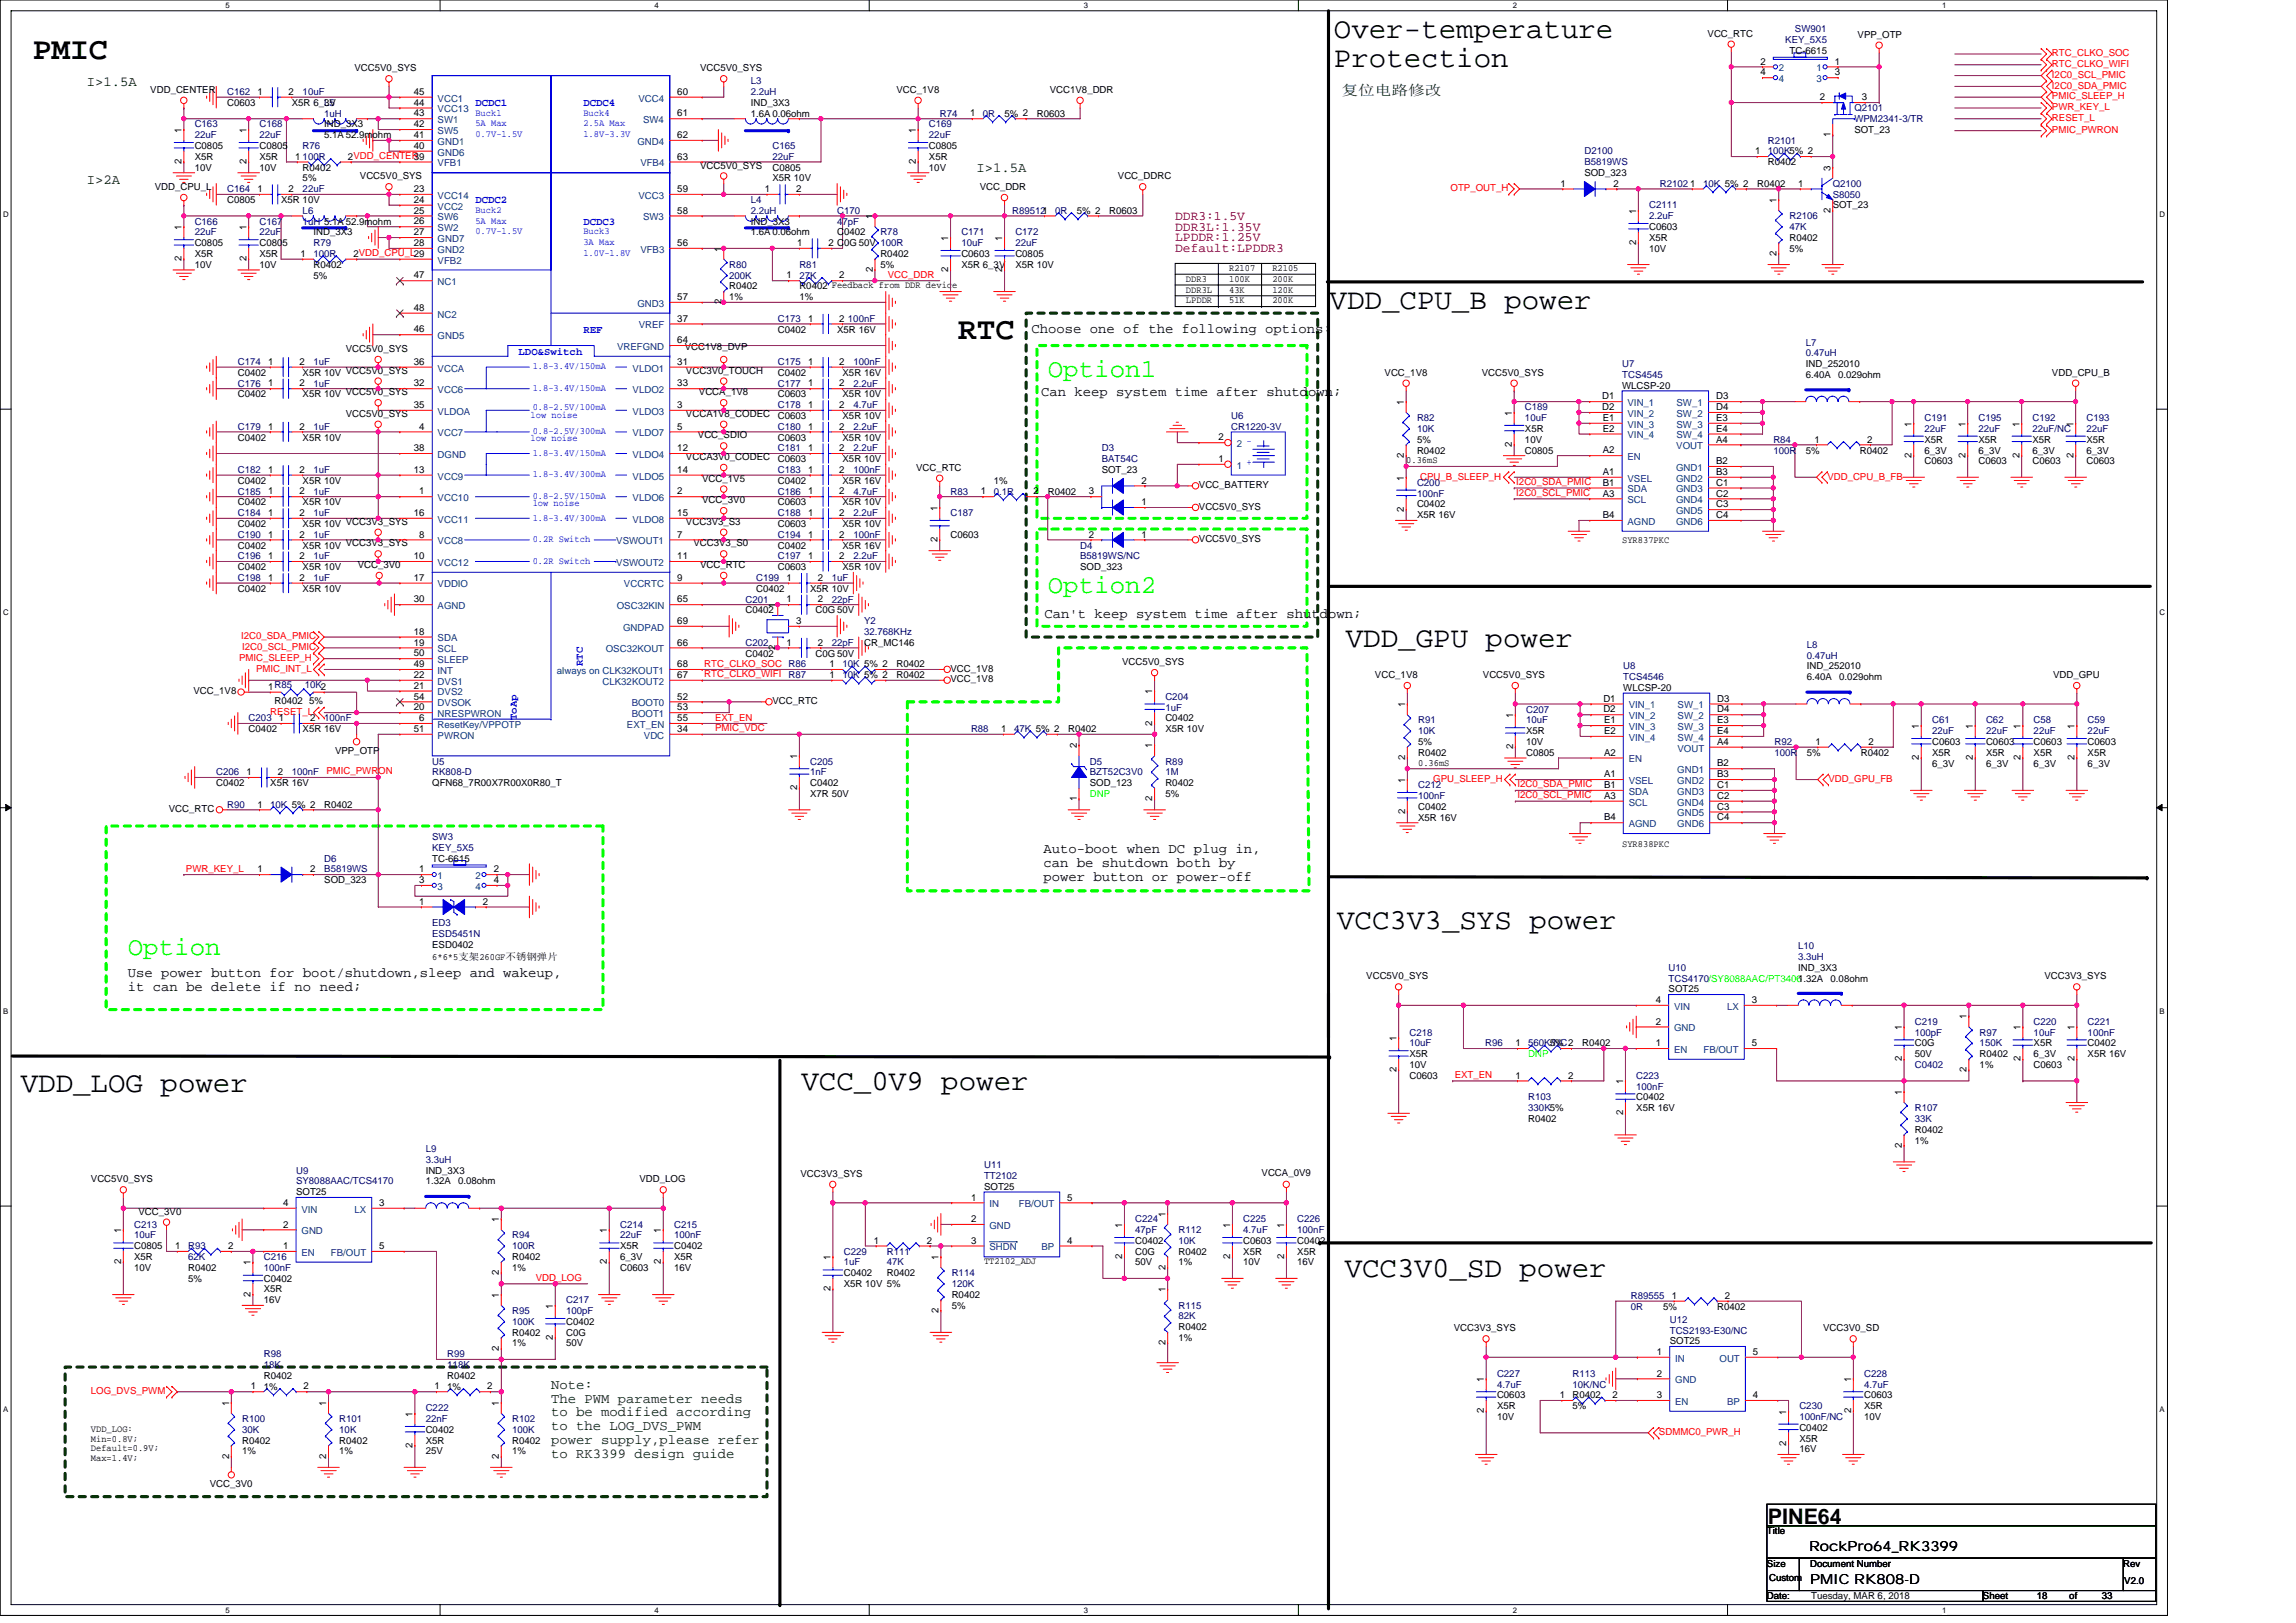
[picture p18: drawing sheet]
<svg xmlns="http://www.w3.org/2000/svg" width="297mm" height="210mm" viewBox="0 0 297 210" stroke-linecap="round" stroke-linejoin="round" font-family="sans-serif">
<defs><g id="words">
<g font-size="4">
<text x="4.2" y="7.6">PMIC</text>
<text x="123.9" y="43.9">RTC</text>
</g>
<g font-size="3.8">
<text x="172.6" y="5">Over-temperature</text>
<text x="172.6" y="8.7">Protection</text>
<text x="172" y="40">VDD_CPU_B power</text>
<text x="174.1" y="83.8">VDD_GPU power</text>
<text x="173" y="120.2">VCC3V3_SYS power</text>
<text x="2.7" y="141.3">VDD_LOG power</text>
<text x="103.7" y="141">VCC_0V9 power</text>
<text x="174" y="165.2">VCC3V0_SD power</text>
</g>
<g font-size="3.3" fill="#0f0">
<text x="135.5" y="48.8">Option1</text>
<text x="135.5" y="76.7">Option2</text>
<text x="16.5" y="123.5">Option</text>
</g>
<text font-size="2.8" x="228.7" y="197.2">PINE64</text>
<g font-size="1.8" fill="#004000">
<text x="11.2" y="11.2">I&gt;1.5A</text>
<text x="173.5" y="12.3">复位电路修改</text>
<text x="11.2" y="23.7">I&gt;2A</text>
<text x="126.3" y="22.2">I&gt;1.5A</text>
<text x="71.3" y="179.7">Note:</text>
<text x="71.3" y="181.5">The PWM parameter needs</text>
<text x="71.3" y="183.3">to be modified according</text>
<text x="71.3" y="185.1">to the LOG_DVS_PWM</text>
<text x="71.3" y="186.9">power supply,please refer</text>
<text x="71.3" y="188.7">to RK3399 design guide</text>
</g>
<g font-size="1.8">
<text x="133.5" y="43">Choose one of the following options:</text>
<text x="134.7" y="51.3">Can keep system time after shutdown;</text>
<text x="135.1" y="79.9">Can't keep system time after shutdown;</text>
<text x="135" y="110.4">Auto-boot when DC plug in,</text>
<text x="135" y="112.2">can be shutdown both by</text>
<text x="135" y="114">power button or power-off</text>
<text x="16.5" y="126.4">Use power button for boot/shutdown,sleep and wakeup,</text>
<text x="16.5" y="128.2">it can be delete if no need;</text>
<text x="234" y="200.6">RockPro64_RK3399</text>
<text x="234.2" y="205">PMIC RK808-D</text>
</g>
<g font-size="1.7" fill="#800000">
<text x="152" y="28.4">DDR3:1.5V</text>
<text x="152" y="29.8">DDR3L:1.35V</text>
<text x="152" y="31.2">LPDDR:1.25V</text>
<text x="152" y="32.6">Default:LPDDR3</text>
</g>
<g font-size="1.4" fill="#00f">
<text x="61.5" y="13.7">DCDC1</text>
<text x="75.5" y="13.7">DCDC4</text>
<text x="61.5" y="26.3">DCDC2</text>
<text x="75.5" y="29.1">DCDC3</text>
<text x="67.1" y="45.9">LDO&amp;Switch</text>
<text x="75.5" y="43.1">REF</text>
<text x="75.4" y="86.2" transform="rotate(-90 75.4 86.2)">RTC</text>
<text x="66.9" y="93.2" transform="rotate(-90 66.9 93.2)">ToAp</text>
</g>
<g font-size="1.2">
<text x="220.9" y="4.8">VCC_RTC</text>
<text x="240.3" y="4.9">VPP_OTP</text>
<text x="45.9" y="9.2">VCC5V0_SYS</text>
<text x="90.6" y="9.2">VCC5V0_SYS</text>
<text x="227.7" y="8.4">2</text>
<text x="227.7" y="9.8">4</text>
<text x="231.5" y="7">TC-6615</text>
<text x="237.4" y="8.4">1</text>
<text x="237.4" y="9.8">3</text>
<text x="19.4" y="12">VDD_CENTER</text>
<text x="23.5" y="17.2" transform="rotate(-90 23.5 17.2)">1</text>
<text x="29.4" y="13.7">C0603</text>
<text x="31.9" y="17.2" transform="rotate(-90 31.9 17.2)">1</text>
<text x="33.3" y="12.3">1</text>
<text x="37.3" y="12.3">2</text>
<text x="37.8" y="13.7">X5R 6_3V</text>
<text x="41.9" y="16.5">IND_3X3</text>
<text x="41.9" y="17.9">5.1A 52.9mohm</text>
<text x="53.5" y="12.3">45</text>
<text x="53.5" y="13.7">44</text>
<text x="53.5" y="15.1">43</text>
<text x="53.5" y="16.5">42</text>
<text x="53.5" y="17.9">41</text>
<text x="87.6" y="12.3">60</text>
<text x="87.6" y="17.9">62</text>
<text x="87.6" y="15.1">61</text>
<text x="97.1" y="13.7">IND_3X3</text>
<text x="97.1" y="15.1">1.6A 0.06ohm</text>
<text x="116" y="12">VCC_1V8</text>
<text x="118.5" y="17.2" transform="rotate(-90 118.5 17.2)">1</text>
<text x="125.5" y="15.1">1</text>
<text x="130" y="15.1">5% 2</text>
<text x="134.2" y="15.1">R0603</text>
<text x="135.8" y="12">VCC1V8_DDR</text>
<text x="235.4" y="13">2</text>
<text x="236.8" y="17.7" transform="rotate(-90 236.8 17.7)">1</text>
<text x="239.9" y="17.2">SOT_23</text>
<text x="240.9" y="13">3</text>
<text x="23.5" y="21.2" transform="rotate(-90 23.5 21.2)">2</text>
<text x="25.2" y="19.3">C0805</text>
<text x="25.2" y="20.7">X5R</text>
<text x="25.2" y="22.1">10V</text>
<text x="31.9" y="21.2" transform="rotate(-90 31.9 21.2)">2</text>
<text x="33.6" y="19.3">C0805</text>
<text x="33.6" y="20.7">X5R</text>
<text x="33.6" y="22.1">10V</text>
<text x="38.2" y="20.7">1</text>
<text x="39.2" y="22.1">R0402</text>
<text x="39.2" y="23.5">5%</text>
<text x="45" y="20.7">2VDD_CENTER</text>
<text x="46.6" y="23.2">VCC5V0_SYS</text>
<text x="53.5" y="20.7">39</text>
<text x="53.5" y="19.3">40</text>
<text x="87.6" y="20.7">63</text>
<text x="90.6" y="21.8">VCC5V0_SYS</text>
<text x="99.9" y="22.1">C0805</text>
<text x="99.9" y="23.5">X5R 10V</text>
<text x="118.5" y="21.2" transform="rotate(-90 118.5 21.2)">2</text>
<text x="120.2" y="19.3">C0805</text>
<text x="120.2" y="20.7">X5R</text>
<text x="120.2" y="22.1">10V</text>
<text x="144.6" y="23.2">VCC_DDRC</text>
<text x="205" y="22.8">SOD_323</text>
<text x="227.1" y="20">1</text>
<text x="228.7" y="21.4">R0402</text>
<text x="236.8" y="22.1" transform="rotate(-90 236.8 22.1)">3</text>
<text x="20" y="24.6">VDD_CPU_L</text>
<text x="23.5" y="29.8" transform="rotate(-90 23.5 29.8)">1</text>
<text x="29.4" y="26.3">C0805</text>
<text x="31.9" y="29.8" transform="rotate(-90 31.9 29.8)">1</text>
<text x="33.3" y="24.8">1</text>
<text x="36.4" y="26.3">X5R 10V</text>
<text x="37.3" y="24.8">2</text>
<text x="53.5" y="24.8">23</text>
<text x="53.5" y="26.2">24</text>
<text x="53.5" y="27.6">25</text>
<text x="53.5" y="29">26</text>
<text x="87.6" y="24.8">59</text>
<text x="87.6" y="27.6">58</text>
<text x="97.1" y="29.1">IND_3X3</text>
<text x="99" y="24.8">1</text>
<text x="103" y="24.8">2</text>
<text x="112.9" y="28.4" transform="rotate(-90 112.9 28.4)">1</text>
<text x="126.7" y="24.6">VCC_DDR</text>
<text x="139.3" y="27.7">5% 2</text>
<text x="143.5" y="27.7">R0603</text>
<text x="201.9" y="24.2">1</text>
<text x="208.7" y="24.2">2</text>
<text x="211.7" y="27.7" transform="rotate(-90 211.7 27.7)">1</text>
<text x="213.4" y="29.8">C0603</text>
<text x="218.7" y="24.2">1</text>
<text x="227.3" y="24.2">R0402</text>
<text x="229.8" y="26.3" transform="rotate(-90 229.8 26.3)">1</text>
<text x="232.6" y="24.2">1</text>
<text x="236.8" y="27.5" transform="rotate(-90 236.8 27.5)">2</text>
<text x="237.1" y="27">SOT_23</text>
<text x="23.5" y="33.8" transform="rotate(-90 23.5 33.8)">2</text>
<text x="25.2" y="31.9">C0805</text>
<text x="25.2" y="33.3">X5R</text>
<text x="25.2" y="34.6">10V</text>
<text x="31.9" y="33.8" transform="rotate(-90 31.9 33.8)">2</text>
<text x="33.6" y="31.9">C0805</text>
<text x="33.6" y="33.3">X5R</text>
<text x="33.6" y="34.6">10V</text>
<text x="38.9" y="33.2">1</text>
<text x="40.6" y="30.5">IND_3X3</text>
<text x="40.6" y="34.6">R0402</text>
<text x="45.7" y="33.2">2VDD_CPU_L29</text>
<text x="53.5" y="30.4">27</text>
<text x="53.5" y="31.8">28</text>
<text x="87.6" y="31.8">56</text>
<text x="93.3" y="32.6" transform="rotate(-90 93.3 32.6)">1</text>
<text x="97.1" y="30.5">1.6A 0.06ohm</text>
<text x="103.1" y="31.8">1</text>
<text x="107.2" y="31.8">2 C0G 50V 100R</text>
<text x="108.3" y="30.5">C0402</text>
<text x="112.9" y="35.2" transform="rotate(-90 112.9 35.2)">2</text>
<text x="113.9" y="33.3">R0402</text>
<text x="113.9" y="34.6">5%</text>
<text x="122.7" y="35.2" transform="rotate(-90 122.7 35.2)">2</text>
<text x="122.7" y="31.2" transform="rotate(-90 122.7 31.2)">1</text>
<text x="124.4" y="33.3">C0603</text>
<text x="124.4" y="34.6">X5R 6_3V</text>
<text x="129.7" y="35.2" transform="rotate(-90 129.7 35.2)">2</text>
<text x="129.7" y="31.2" transform="rotate(-90 129.7 31.2)">1</text>
<text x="131.4" y="33.3">C0805</text>
<text x="131.4" y="34.6">X5R 10V</text>
<text x="159" y="35.1">R2107</text>
<text x="164.6" y="35.1">R2105</text>
<text x="211.7" y="31.7" transform="rotate(-90 211.7 31.7)">2</text>
<text x="213.4" y="31.2">X5R</text>
<text x="213.4" y="32.6">10V</text>
<text x="229.8" y="33.1" transform="rotate(-90 229.8 33.1)">2</text>
<text x="231.5" y="31.2">R0402</text>
<text x="231.5" y="32.6">5%</text>
<text x="40.6" y="36">5%</text>
<text x="53.5" y="40.2">48</text>
<text x="53.5" y="36">47</text>
<text x="87.6" y="38.8">57</text>
<text x="87.6" y="41.6">37</text>
<text x="93.3" y="39.4" transform="rotate(-90 93.3 39.4)">2</text>
<text x="94.3" y="37.4">R0402</text>
<text x="94.3" y="38.8">1%</text>
<text x="101.7" y="36">1</text>
<text x="103.4" y="37.4">R0402 Feedback from DDR device</text>
<text x="103.4" y="38.8">1%</text>
<text x="104.5" y="41.6">1</text>
<text x="108.6" y="41.6">2</text>
<text x="108.6" y="36">2</text>
<text x="153.4" y="36.5">DDR3</text>
<text x="153.4" y="37.9">DDR3L</text>
<text x="153.4" y="39.3">LPDDR</text>
<text x="159" y="36.5">100K</text>
<text x="159" y="37.9">43K</text>
<text x="159" y="39.3">51K</text>
<text x="164.6" y="36.5">200K</text>
<text x="164.6" y="39.3">200K</text>
<text x="164.6" y="37.9">120K</text>
<text x="34.7" y="47.2">1</text>
<text x="38.7" y="47.2">2</text>
<text x="44.7" y="45.6">VCC5V0_SYS</text>
<text x="53.5" y="47.2">36</text>
<text x="53.5" y="43">46</text>
<text x="87.6" y="47.2">31</text>
<text x="87.6" y="44.4">64</text>
<text x="88.6" y="45.3">VCC1V8_DVP</text>
<text x="100.6" y="43">C0402</text>
<text x="104.5" y="47.2">1</text>
<text x="108.3" y="43">X5R 16V</text>
<text x="108.6" y="47.2">2</text>
<text x="233.6" y="47.5">IND_252010</text>
<text x="30.8" y="48.6">C0402</text>
<text x="30.8" y="51.4">C0402</text>
<text x="34.7" y="50">1</text>
<text x="38.7" y="50">2</text>
<text x="39.2" y="48.6">X5R 10V VCC5V0_SYS</text>
<text x="39.2" y="51.4">X5R 10V VCC5V0_SYS</text>
<text x="44.7" y="53.9">VCC5V0_SYS</text>
<text x="53.5" y="50">32</text>
<text x="53.5" y="52.8">35</text>
<text x="87.6" y="52.8">3</text>
<text x="87.6" y="50">33</text>
<text x="88.7" y="48.3">VCC3V0_TOUCH</text>
<text x="88.7" y="53.9">VCCA1V8_CODEC</text>
<text x="90.4" y="51.1">VCCA_1V8</text>
<text x="100.6" y="51.4">C0603</text>
<text x="100.6" y="48.6">C0402</text>
<text x="104.5" y="50">1</text>
<text x="104.5" y="52.8">1</text>
<text x="108.6" y="50">2</text>
<text x="108.6" y="52.8">2</text>
<text x="109" y="51.4">X5R 10V</text>
<text x="109" y="48.6">X5R 16V</text>
<text x="179.1" y="48.6">VCC_1V8</text>
<text x="181.6" y="52.4" transform="rotate(-90 181.6 52.4)">1</text>
<text x="191.7" y="48.6">VCC5V0_SYS</text>
<text x="195.6" y="53.8" transform="rotate(-90 195.6 53.8)">1</text>
<text x="207.3" y="51.7">D1</text>
<text x="207.3" y="53.1">D2</text>
<text x="209.9" y="50.3">WLCSP-20</text>
<text x="222" y="51.7">D3</text>
<text x="222" y="53.1">D4</text>
<text x="233.6" y="48.9">6.40A</text>
<text x="237.8" y="48.9">0.029ohm</text>
<text x="265.5" y="48.6">VDD_CPU_B</text>
<text x="30.8" y="57">C0402</text>
<text x="34.7" y="55.6">1</text>
<text x="38.7" y="55.6">2</text>
<text x="39.2" y="57">X5R 10V</text>
<text x="53.5" y="58.4">38</text>
<text x="54.2" y="55.6">4</text>
<text x="87.6" y="55.6">5</text>
<text x="87.6" y="58.4">12</text>
<text x="88.7" y="59.5">VCCA3V0_CODEC</text>
<text x="90.3" y="56.7">VCC_SDIO</text>
<text x="100.6" y="59.8">C0603</text>
<text x="100.6" y="57">C0603</text>
<text x="100.6" y="54.2">C0603</text>
<text x="104.5" y="58.4">1</text>
<text x="104.5" y="55.6">1</text>
<text x="108.6" y="58.4">2</text>
<text x="108.6" y="55.6">2</text>
<text x="109" y="59.8">X5R 10V</text>
<text x="109" y="57">X5R 10V</text>
<text x="109" y="54.2">X5R 10V</text>
<text x="157.6" y="59.8">1</text>
<text x="157.6" y="57">2</text>
<text x="181.6" y="59.2" transform="rotate(-90 181.6 59.2)">2</text>
<text x="181.9" y="59.9">0.36mS</text>
<text x="183.3" y="58.7">R0402</text>
<text x="183.3" y="57.3">5%</text>
<text x="195.6" y="57.8" transform="rotate(-90 195.6 57.8)">2</text>
<text x="197.3" y="58.7">C0805</text>
<text x="197.3" y="55.9">X5R</text>
<text x="197.3" y="57.3">10V</text>
<text x="207.4" y="54.5">E1</text>
<text x="207.4" y="55.9">E2</text>
<text x="207.4" y="58.7">A2</text>
<text x="222" y="54.5">E3</text>
<text x="222" y="55.9">E4</text>
<text x="222" y="57.3">A4</text>
<text x="233.6" y="58.7">5%</text>
<text x="234.7" y="57.3">1</text>
<text x="240.6" y="58.7">R0402</text>
<text x="241.6" y="57.3">2</text>
<text x="247.3" y="59.2" transform="rotate(-90 247.3 59.2)">2</text>
<text x="247.3" y="55.2" transform="rotate(-90 247.3 55.2)">1</text>
<text x="249" y="57.3">X5R</text>
<text x="249" y="58.7">6_3V</text>
<text x="254.3" y="59.2" transform="rotate(-90 254.3 59.2)">2</text>
<text x="254.3" y="55.2" transform="rotate(-90 254.3 55.2)">1</text>
<text x="256" y="57.3">X5R</text>
<text x="256" y="58.7">6_3V</text>
<text x="261.3" y="59.2" transform="rotate(-90 261.3 59.2)">2</text>
<text x="261.3" y="55.2" transform="rotate(-90 261.3 55.2)">1</text>
<text x="263" y="57.3">X5R</text>
<text x="263" y="58.7">6_3V</text>
<text x="268.2" y="59.2" transform="rotate(-90 268.2 59.2)">2</text>
<text x="268.2" y="55.2" transform="rotate(-90 268.2 55.2)">1</text>
<text x="269.9" y="57.3">X5R</text>
<text x="269.9" y="58.7">6_3V</text>
<text x="30.8" y="65.4">C0402</text>
<text x="30.8" y="62.6">C0402</text>
<text x="34.7" y="64">1</text>
<text x="34.7" y="61.2">1</text>
<text x="38.7" y="64">2</text>
<text x="38.7" y="61.2">2</text>
<text x="39.2" y="65.4">X5R 10V</text>
<text x="39.2" y="62.6">X5R 10V</text>
<text x="53.5" y="61.2">13</text>
<text x="54.2" y="64">1</text>
<text x="87.6" y="64">2</text>
<text x="87.6" y="61.2">14</text>
<text x="90.8" y="65.1">VCC_3V0</text>
<text x="90.8" y="62.3">VCC_1V5</text>
<text x="100.6" y="65.4">C0603</text>
<text x="100.6" y="62.6">C0402</text>
<text x="104.5" y="64">1</text>
<text x="104.5" y="61.2">1</text>
<text x="108.6" y="64">2</text>
<text x="108.6" y="61.2">2</text>
<text x="109" y="65.4">X5R 10V</text>
<text x="109" y="62.6">X5R 16V</text>
<text x="118.5" y="60.9">VCC_RTC</text>
<text x="126.9" y="64">1</text>
<text x="128.6" y="62.6">1%</text>
<text x="133.7" y="64">2</text>
<text x="135.5" y="64">R0402</text>
<text x="140.9" y="64">3</text>
<text x="142.5" y="61.2">SOT_23</text>
<text x="147.7" y="65.4">1</text>
<text x="147.7" y="62.6">2</text>
<text x="155.1" y="63.1">VCC_BATTERY</text>
<text x="155.1" y="65.9">VCC5V0_SYS</text>
<text x="181.6" y="62.2" transform="rotate(-90 181.6 62.2)">1</text>
<text x="183.3" y="65.7">C0402</text>
<text x="207.4" y="61.4">A1</text>
<text x="207.4" y="62.8">B1</text>
<text x="207.4" y="64.2">A3</text>
<text x="222" y="60">B2</text>
<text x="222" y="61.4">B3</text>
<text x="222" y="62.8">C1</text>
<text x="222" y="64.2">C2</text>
<text x="222" y="65.6">C3</text>
<text x="249" y="60.1">C0603</text>
<text x="256" y="60.1">C0603</text>
<text x="263" y="60.1">C0603</text>
<text x="269.9" y="60.1">C0603</text>
<text x="30.8" y="68.2">C0402</text>
<text x="30.8" y="71">C0402</text>
<text x="34.7" y="66.8">1</text>
<text x="34.7" y="69.6">1</text>
<text x="38.7" y="66.8">2</text>
<text x="38.7" y="69.6">2</text>
<text x="39.2" y="68.2">X5R 10V VCC3V3_SYS</text>
<text x="39.2" y="71">X5R 10V VCC3V3_SYS</text>
<text x="53.5" y="66.8">16</text>
<text x="54.2" y="69.6">8</text>
<text x="87.6" y="66.8">15</text>
<text x="87.6" y="69.6">7</text>
<text x="88.7" y="67.9">VCC3V3_S3</text>
<text x="89.7" y="70.7">VCC3V3_S0</text>
<text x="100.6" y="68.2">C0603</text>
<text x="100.6" y="71">C0402</text>
<text x="104.5" y="66.8">1</text>
<text x="104.5" y="69.6">1</text>
<text x="108.6" y="66.8">2</text>
<text x="108.6" y="69.6">2</text>
<text x="109" y="68.2">X5R 10V</text>
<text x="109" y="71">X5R 16V</text>
<text x="121.3" y="70.1" transform="rotate(-90 121.3 70.1)">2</text>
<text x="121.3" y="66.1" transform="rotate(-90 121.3 66.1)">1</text>
<text x="123" y="69.6">C0603</text>
<text x="140.9" y="69.6">2</text>
<text x="147.7" y="69.6">1</text>
<text x="155.1" y="70.1">VCC5V0_SYS</text>
<text x="181.6" y="66.2" transform="rotate(-90 181.6 66.2)">2</text>
<text x="183.3" y="67.1">X5R 16V</text>
<text x="207.4" y="67">B4</text>
<text x="209.9" y="70.3">SYR837PKC</text>
<text x="222" y="67">C4</text>
<text x="30.8" y="76.6">C0402</text>
<text x="30.8" y="73.8">C0402</text>
<text x="34.7" y="75.1">1</text>
<text x="34.7" y="72.3">1</text>
<text x="38.7" y="75.1">2</text>
<text x="38.7" y="72.3">2</text>
<text x="39.2" y="76.6">X5R 10V</text>
<text x="39.2" y="73.8">X5R 10V</text>
<text x="46.3" y="73.5">VCC_3V0</text>
<text x="53.5" y="72.3">10</text>
<text x="53.5" y="77.9">30</text>
<text x="53.5" y="75.1">17</text>
<text x="87.6" y="77.9">65</text>
<text x="87.6" y="75.1">9</text>
<text x="87.6" y="72.3">11</text>
<text x="90.6" y="73.5">VCC_RTC</text>
<text x="97.8" y="76.6">C0402</text>
<text x="100.6" y="73.8">C0603</text>
<text x="101.7" y="75.1">1</text>
<text x="101.7" y="77.9">1</text>
<text x="104.5" y="72.3">1</text>
<text x="104.8" y="76.6">X5R 10V</text>
<text x="105.8" y="75.1">2</text>
<text x="105.8" y="77.9">2</text>
<text x="108.6" y="72.3">2</text>
<text x="109" y="73.8">X5R 10V</text>
<text x="139.7" y="73.8">SOD_323</text>
<text x="53.5" y="82.1">18</text>
<text x="53.5" y="83.5">19</text>
<text x="87.6" y="83.5">66</text>
<text x="87.6" y="80.7">69</text>
<text x="96.4" y="79.4">C0402</text>
<text x="100.3" y="78.7" transform="rotate(-90 100.3 78.7)">1</text>
<text x="101.7" y="83.5">1</text>
<text x="103" y="80.7">3</text>
<text x="105.5" y="79.4">C0G 50V</text>
<text x="105.8" y="83.5">2</text>
<text x="111.8" y="83.5">CR_MC146</text>
<text x="25" y="89.8">VCC_1V8</text>
<text x="34.7" y="89.3">1R85</text>
<text x="53.5" y="84.9">50</text>
<text x="53.5" y="86.3">49</text>
<text x="53.5" y="87.7">22</text>
<text x="53.5" y="89.1">21</text>
<text x="87.6" y="86.3">68</text>
<text x="87.6" y="87.7">67</text>
<text x="96.4" y="84.9">C0402</text>
<text x="100.3" y="84.1" transform="rotate(-90 100.3 84.1)">2</text>
<text x="105.5" y="84.9">C0G 50V</text>
<text x="107.3" y="86.3">1</text>
<text x="107.3" y="87.7">1</text>
<text x="116" y="86.3">R0402</text>
<text x="116" y="87.7">R0402</text>
<text x="123" y="88.3">VCC_1V8</text>
<text x="123" y="86.9">VCC_1V8</text>
<text x="145.2" y="86.1">VCC5V0_SYS</text>
<text x="149.1" y="89.8" transform="rotate(-90 149.1 89.8)">1</text>
<text x="177.9" y="87.7">VCC_1V8</text>
<text x="191.9" y="87.7">VCC5V0_SYS</text>
<text x="210" y="89.4">WLCSP-20</text>
<text x="233.8" y="86.6">IND_252010</text>
<text x="233.8" y="88">6.40A</text>
<text x="238" y="88">0.029ohm</text>
<text x="265.6" y="87.7">VDD_GPU</text>
<text x="32.2" y="94.7">C0402</text>
<text x="35.5" y="91.1">R0402 5%</text>
<text x="36.1" y="93.3">1</text>
<text x="39.2" y="94.7">X5R 16V</text>
<text x="40.1" y="93.3">2</text>
<text x="53.5" y="94.7">51</text>
<text x="53.5" y="91.9">20</text>
<text x="53.5" y="90.5">54</text>
<text x="54.2" y="93.3">6</text>
<text x="87.6" y="93.3">55</text>
<text x="87.6" y="90.5">52</text>
<text x="87.6" y="91.9">53</text>
<text x="87.6" y="94.7">34</text>
<text x="99.9" y="91.1">VCC_RTC</text>
<text x="129.5" y="94.7">1</text>
<text x="138.2" y="94.7">R0402</text>
<text x="149.1" y="93.9" transform="rotate(-90 149.1 93.9)">2</text>
<text x="150.8" y="93.3">C0402</text>
<text x="150.8" y="94.7">X5R 10V</text>
<text x="181.8" y="91.5" transform="rotate(-90 181.8 91.5)">1</text>
<text x="195.7" y="92.9" transform="rotate(-90 195.7 92.9)">1</text>
<text x="197.4" y="95">X5R</text>
<text x="207.4" y="90.8">D1</text>
<text x="207.4" y="92.2">D2</text>
<text x="207.5" y="93.6">E1</text>
<text x="207.5" y="95">E2</text>
<text x="222.2" y="90.8">D3</text>
<text x="222.2" y="92.2">D4</text>
<text x="222.2" y="93.6">E3</text>
<text x="222.2" y="95">E4</text>
<text x="248.3" y="94.3" transform="rotate(-90 248.3 94.3)">1</text>
<text x="255.2" y="94.3" transform="rotate(-90 255.2 94.3)">1</text>
<text x="261.4" y="94.3" transform="rotate(-90 261.4 94.3)">1</text>
<text x="268.4" y="94.3" transform="rotate(-90 268.4 94.3)">1</text>
<text x="28" y="101.7">C0402</text>
<text x="31.9" y="100.3">1</text>
<text x="35" y="101.7">X5R 16V</text>
<text x="35.9" y="100.3">2</text>
<text x="43.3" y="97.5">VPP_OTP</text>
<text x="55.9" y="101.7">QFN68_7R00X7R00X0R80_T</text>
<text x="103.1" y="98.2" transform="rotate(-90 103.1 98.2)">1</text>
<text x="104.8" y="101.7">C0402</text>
<text x="139.3" y="96.8" transform="rotate(-90 139.3 96.8)">2</text>
<text x="141" y="101.7">SOD_123</text>
<text x="149.1" y="96.8" transform="rotate(-90 149.1 96.8)">1</text>
<text x="150.8" y="101.7">R0402</text>
<text x="181.8" y="101.3" transform="rotate(-90 181.8 101.3)">1</text>
<text x="181.8" y="98.3" transform="rotate(-90 181.8 98.3)">2</text>
<text x="183.5" y="99.1">0.36mS</text>
<text x="183.5" y="97.8">R0402</text>
<text x="183.5" y="96.4">5%</text>
<text x="195.7" y="96.9" transform="rotate(-90 195.7 96.9)">2</text>
<text x="197.4" y="97.8">C0805</text>
<text x="197.4" y="96.4">10V</text>
<text x="207.5" y="100.6">A1</text>
<text x="207.5" y="97.8">A2</text>
<text x="207.5" y="102">B1</text>
<text x="222.2" y="96.4">A4</text>
<text x="222.2" y="99.2">B2</text>
<text x="222.2" y="100.6">B3</text>
<text x="222.2" y="102">C1</text>
<text x="233.8" y="97.8">5%</text>
<text x="234.9" y="96.4">1</text>
<text x="240.7" y="97.8">R0402</text>
<text x="241.7" y="96.4">2</text>
<text x="248.3" y="98.3" transform="rotate(-90 248.3 98.3)">2</text>
<text x="250" y="96.4">C0603</text>
<text x="250" y="97.8">X5R</text>
<text x="250" y="99.2">6_3V</text>
<text x="255.2" y="98.3" transform="rotate(-90 255.2 98.3)">2</text>
<text x="256.9" y="96.4">C0603</text>
<text x="256.9" y="97.8">X5R</text>
<text x="256.9" y="99.2">6_3V</text>
<text x="261.4" y="98.3" transform="rotate(-90 261.4 98.3)">2</text>
<text x="263.1" y="96.4">C0603</text>
<text x="263.1" y="97.8">X5R</text>
<text x="263.1" y="99.2">6_3V</text>
<text x="268.4" y="98.3" transform="rotate(-90 268.4 98.3)">2</text>
<text x="270.1" y="96.4">C0603</text>
<text x="270.1" y="97.8">X5R</text>
<text x="270.1" y="99.2">6_3V</text>
<text x="21.8" y="105.1">VCC_RTC</text>
<text x="33.3" y="104.5">1</text>
<text x="41.9" y="104.5">R0402</text>
<text x="103.1" y="102.3" transform="rotate(-90 103.1 102.3)">2</text>
<text x="104.8" y="103.1">X7R 50V</text>
<text x="139.3" y="103.7" transform="rotate(-90 139.3 103.7)">1</text>
<text x="149.1" y="103.7" transform="rotate(-90 149.1 103.7)">2</text>
<text x="150.8" y="103.1">5%</text>
<text x="181.8" y="105.3" transform="rotate(-90 181.8 105.3)">2</text>
<text x="183.5" y="104.8">C0402</text>
<text x="183.5" y="106.2">X5R 16V</text>
<text x="207.5" y="106.2">B4</text>
<text x="207.5" y="103.4">A3</text>
<text x="222.2" y="103.4">C2</text>
<text x="222.2" y="104.8">C3</text>
<text x="222.2" y="106.2">C4</text>
<text x="33.3" y="112.9">1</text>
<text x="40.1" y="112.9">2</text>
<text x="54.2" y="112.9">1</text>
<text x="55.9" y="111.5">TC-6615</text>
<text x="63.9" y="112.9">2</text>
<text x="209.9" y="109.5">SYR838PKC</text>
<text x="41.9" y="114.3">SOD_323</text>
<text x="54.2" y="114.3">3</text>
<text x="54.2" y="117.1">1</text>
<text x="62.5" y="117.1">2</text>
<text x="63.9" y="114.3">4</text>
<text x="55.9" y="122.7">ESD0402</text>
<text x="55.9" y="124.2">6*6*5支架260GF不锈钢弹片</text>
<text x="232.6" y="125.6">IND_3X3</text>
<text x="176.8" y="126.7">VCC5V0_SYS</text>
<text x="214.2" y="129.8">4</text>
<text x="215.9" y="128.4">SOT25</text>
<text x="226.6" y="129.8">3</text>
<text x="236.8" y="127">0.08ohm</text>
<text x="254.4" y="131.9" transform="rotate(-90 254.4 131.9)">1</text>
<text x="264.5" y="126.7">VCC3V3_SYS</text>
<text x="180.7" y="134.7" transform="rotate(-90 180.7 134.7)">1</text>
<text x="182.3" y="136.8">X5R</text>
<text x="196" y="135.4">1</text>
<text x="200.5" y="135.4">5%</text>
<text x="204.7" y="135.4">R0402</text>
<text x="214.2" y="135.4">1</text>
<text x="214.2" y="132.6">2</text>
<text x="226.6" y="135.4">5</text>
<text x="246" y="137.3" transform="rotate(-90 246 137.3)">2</text>
<text x="246" y="133.3" transform="rotate(-90 246 133.3)">1</text>
<text x="247.7" y="135.4">C0G</text>
<text x="247.7" y="136.8">50V</text>
<text x="256.1" y="136.8">R0402</text>
<text x="261.4" y="137.3" transform="rotate(-90 261.4 137.3)">2</text>
<text x="261.4" y="133.3" transform="rotate(-90 261.4 133.3)">1</text>
<text x="263.1" y="135.4">X5R</text>
<text x="263.1" y="136.8">6_3V</text>
<text x="268.4" y="137.3" transform="rotate(-90 268.4 137.3)">2</text>
<text x="268.4" y="133.3" transform="rotate(-90 268.4 133.3)">1</text>
<text x="270.1" y="135.4">C0402</text>
<text x="270.1" y="136.8">X5R 16V</text>
<text x="180.7" y="138.7" transform="rotate(-90 180.7 138.7)">2</text>
<text x="182.3" y="139.6">C0603</text>
<text x="182.3" y="138.2">10V</text>
<text x="196" y="139.6">1</text>
<text x="202.9" y="139.6">2</text>
<text x="210" y="140.3" transform="rotate(-90 210 140.3)">1</text>
<text x="211.7" y="142.4">C0402</text>
<text x="211.7" y="143.8">X5R 16V</text>
<text x="246" y="141.7" transform="rotate(-90 246 141.7)">1</text>
<text x="254.4" y="138.7" transform="rotate(-90 254.4 138.7)">2</text>
<text x="256.1" y="138.2">1%</text>
<text x="263.1" y="138.2">C0603</text>
<text x="197.7" y="145.2">R0402</text>
<text x="210" y="144.3" transform="rotate(-90 210 144.3)">2</text>
<text x="246" y="148.5" transform="rotate(-90 246 148.5)">2</text>
<text x="247.7" y="146.6">R0402</text>
<text x="247.7" y="148">1%</text>
<text x="11.8" y="153">VCC5V0_SYS</text>
<text x="38.3" y="154.6">SOT25</text>
<text x="55.1" y="151.8">IND_3X3</text>
<text x="55.1" y="153.2">1.32A</text>
<text x="59.3" y="153.2">0.08ohm</text>
<text x="82.7" y="153">VDD_LOG</text>
<text x="103.6" y="152.3">VCC3V3_SYS</text>
<text x="125.6" y="155.3">1</text>
<text x="127.3" y="153.9">SOT25</text>
<text x="138.1" y="155.3">5</text>
<text x="163.2" y="152.1">VCCA_0V9</text>
<text x="15.7" y="159.5" transform="rotate(-90 15.7 159.5)">1</text>
<text x="17.4" y="161.6">C0805</text>
<text x="17.9" y="157.2">VCC_3V0</text>
<text x="22.7" y="161.6">1</text>
<text x="29.5" y="161.6">2</text>
<text x="36.6" y="161.6">1</text>
<text x="36.6" y="158.8">2</text>
<text x="36.6" y="156">4</text>
<text x="49.1" y="161.6">5</text>
<text x="49.1" y="156">3</text>
<text x="64.6" y="158.1" transform="rotate(-90 64.6 158.1)">1</text>
<text x="78.5" y="159.5" transform="rotate(-90 78.5 159.5)">1</text>
<text x="80.2" y="161.6">X5R</text>
<text x="85.5" y="159.5" transform="rotate(-90 85.5 159.5)">1</text>
<text x="87.2" y="161.6">C0402</text>
<text x="113.1" y="160.9">1</text>
<text x="119.9" y="160.9">2</text>
<text x="125.6" y="158.1">2</text>
<text x="125.6" y="160.9">3</text>
<text x="138.1" y="160.9">4</text>
<text x="145.2" y="158.8" transform="rotate(-90 145.2 158.8)">1</text>
<text x="146.9" y="160.9">C0402</text>
<text x="150.8" y="157.4" transform="rotate(-90 150.8 157.4)">1</text>
<text x="159.1" y="158.8" transform="rotate(-90 159.1 158.8)">1</text>
<text x="160.8" y="160.9">C0603</text>
<text x="166.1" y="158.8" transform="rotate(-90 166.1 158.8)">1</text>
<text x="167.8" y="160.9">C0402</text>
<text x="15.7" y="163.6" transform="rotate(-90 15.7 163.6)">2</text>
<text x="17.4" y="163">X5R</text>
<text x="17.4" y="164.4">10V</text>
<text x="24.3" y="164.4">R0402</text>
<text x="24.3" y="165.8">5%</text>
<text x="32.4" y="167.8" transform="rotate(-90 32.4 167.8)">2</text>
<text x="32.4" y="163.7" transform="rotate(-90 32.4 163.7)">1</text>
<text x="34.1" y="165.8">C0402</text>
<text x="34.1" y="167.2">X5R</text>
<text x="64.6" y="167.9" transform="rotate(-90 64.6 167.9)">1</text>
<text x="64.6" y="165" transform="rotate(-90 64.6 165)">2</text>
<text x="66.2" y="163">R0402</text>
<text x="66.2" y="164.4">1%</text>
<text x="78.5" y="163.6" transform="rotate(-90 78.5 163.6)">2</text>
<text x="80.2" y="164.4">C0603</text>
<text x="80.2" y="163">6_3V</text>
<text x="85.5" y="163.6" transform="rotate(-90 85.5 163.6)">2</text>
<text x="87.2" y="163">X5R</text>
<text x="87.2" y="164.4">16V</text>
<text x="107.5" y="167.1" transform="rotate(-90 107.5 167.1)">2</text>
<text x="107.5" y="163" transform="rotate(-90 107.5 163)">1</text>
<text x="109.2" y="165.1">C0402</text>
<text x="109.2" y="166.5">X5R 10V 5%</text>
<text x="114.7" y="165.1">R0402</text>
<text x="121.4" y="163" transform="rotate(-90 121.4 163)">1</text>
<text x="123.1" y="167.9">R0402</text>
<text x="127.3" y="163.6">TT2102_ADJ</text>
<text x="145.2" y="162.9" transform="rotate(-90 145.2 162.9)">2</text>
<text x="146.9" y="162.3">C0G</text>
<text x="146.9" y="163.7">50V</text>
<text x="150.8" y="167.2" transform="rotate(-90 150.8 167.2)">1</text>
<text x="150.8" y="164.3" transform="rotate(-90 150.8 164.3)">2</text>
<text x="152.5" y="162.3">R0402</text>
<text x="152.5" y="163.7">1%</text>
<text x="159.1" y="162.9" transform="rotate(-90 159.1 162.9)">2</text>
<text x="160.8" y="162.3">X5R</text>
<text x="160.8" y="163.7">10V</text>
<text x="166.1" y="162.9" transform="rotate(-90 166.1 162.9)">2</text>
<text x="167.8" y="162.3">X5R</text>
<text x="167.8" y="163.7">16V</text>
<text x="34.1" y="168.6">16V</text>
<text x="66.2" y="172.8">R0402</text>
<text x="71.5" y="173.4" transform="rotate(-90 71.5 173.4)">2</text>
<text x="71.5" y="169.3" transform="rotate(-90 71.5 169.3)">1</text>
<text x="73.2" y="171.4">C0402</text>
<text x="73.2" y="172.8">C0G</text>
<text x="121.4" y="169.9" transform="rotate(-90 121.4 169.9)">2</text>
<text x="123.1" y="169.3">5%</text>
<text x="152.5" y="172.1">R0402</text>
<text x="152.5" y="173.5">1%</text>
<text x="188.1" y="172.3">VCC3V3_SYS</text>
<text x="215.2" y="169.5">5%</text>
<text x="216" y="173.9">SOT25</text>
<text x="216.3" y="168">1</text>
<text x="222.2" y="169.5">R0402</text>
<text x="223.1" y="168">2</text>
<text x="235.9" y="172.3">VCC3V0_SD</text>
<text x="32.4" y="179.8">1</text>
<text x="34.1" y="178.4">R0402</text>
<text x="34.1" y="179.8">1%</text>
<text x="39.3" y="179.8">2</text>
<text x="56.2" y="179.8">1</text>
<text x="57.9" y="178.4">R0402</text>
<text x="57.9" y="179.8">1%</text>
<text x="63" y="179.8">2</text>
<text x="64.6" y="174.8" transform="rotate(-90 64.6 174.8)">2</text>
<text x="66.2" y="174.2">1%</text>
<text x="73.2" y="174.2">50V</text>
<text x="150.8" y="174.1" transform="rotate(-90 150.8 174.1)">2</text>
<text x="192" y="178.8" transform="rotate(-90 192 178.8)">1</text>
<text x="214.4" y="175.3">1</text>
<text x="214.4" y="178.1">2</text>
<text x="226.8" y="175.3">5</text>
<text x="239.5" y="178.8" transform="rotate(-90 239.5 178.8)">1</text>
<text x="11.8" y="185.3">VDD_LOG:</text>
<text x="29.6" y="181.9" transform="rotate(-90 29.6 181.9)">1</text>
<text x="42.2" y="181.9" transform="rotate(-90 42.2 181.9)">1</text>
<text x="53.4" y="183.3" transform="rotate(-90 53.4 183.3)">1</text>
<text x="55.1" y="185.4">C0402</text>
<text x="64.6" y="181.9" transform="rotate(-90 64.6 181.9)">1</text>
<text x="192" y="182.9" transform="rotate(-90 192 182.9)">2</text>
<text x="193.7" y="180.9">C0603</text>
<text x="193.7" y="182.3">X5R</text>
<text x="193.7" y="183.7">10V</text>
<text x="201.8" y="180.9">1</text>
<text x="203.5" y="180.9">R0402</text>
<text x="203.5" y="182.3">5%</text>
<text x="208.6" y="180.9">2</text>
<text x="214.4" y="180.9">3</text>
<text x="226.8" y="180.9">4</text>
<text x="231.1" y="183" transform="rotate(-90 231.1 183)">1</text>
<text x="232.8" y="185.1">C0402</text>
<text x="239.5" y="182.9" transform="rotate(-90 239.5 182.9)">2</text>
<text x="241.2" y="180.9">C0603</text>
<text x="241.2" y="182.3">X5R</text>
<text x="241.2" y="183.7">10V</text>
<text x="11.8" y="186.5">Min=0.8V;</text>
<text x="11.8" y="187.7">Default=0.9V;</text>
<text x="11.8" y="189">Max=1.4V;</text>
<text x="29.6" y="188.7" transform="rotate(-90 29.6 188.7)">2</text>
<text x="31.3" y="186.8">R0402</text>
<text x="31.3" y="188.2">1%</text>
<text x="42.2" y="188.7" transform="rotate(-90 42.2 188.7)">2</text>
<text x="43.9" y="186.8">R0402</text>
<text x="43.9" y="188.2">1%</text>
<text x="53.4" y="187.3" transform="rotate(-90 53.4 187.3)">2</text>
<text x="55.1" y="186.8">X5R</text>
<text x="55.1" y="188.2">25V</text>
<text x="64.6" y="188.7" transform="rotate(-90 64.6 188.7)">2</text>
<text x="66.2" y="186.8">R0402</text>
<text x="66.2" y="188.2">1%</text>
<text x="231.1" y="187" transform="rotate(-90 231.1 187)">2</text>
<text x="232.8" y="186.5">X5R</text>
<text x="232.8" y="187.9">16V</text>
<text x="27.1" y="192.4">VCC_3V0</text>
<text x="228.6" y="198.5">Title</text>
<text x="228.6" y="202.7">Size</text>
<text x="234.2" y="202.7">Document Number</text>
<text x="274.7" y="202.7">Rev</text>
<text x="228.6" y="206.9">Date:</text>
<text x="228.9" y="204.5">Custom</text>
<text x="234.3" y="206.9">Tuesday, MAR 6, 2018</text>
<text x="256.5" y="206.9">Sheet</text>
<text x="263.5" y="206.9">18</text>
<text x="267.7" y="206.9">of</text>
<text x="271.9" y="206.9">33</text>
<text x="274.8" y="204.9">V2.0</text>
</g>
<g font-size="1.2" fill="#000080">
<text x="231" y="5.6">KEY_5X5</text>
<text x="232.2" y="4.2">SW901</text>
<text x="97.1" y="10.9">L3</text>
<text x="25.2" y="16.5">C163</text>
<text x="25.2" y="17.9">22uF</text>
<text x="29.4" y="12.3">C162</text>
<text x="33.6" y="16.5">C168</text>
<text x="33.6" y="17.9">22uF</text>
<text x="39.2" y="12.3">10uF</text>
<text x="41.9" y="13.7">L5</text>
<text x="41.9" y="15.1">1uH</text>
<text x="97.1" y="12.3">2.2uH</text>
<text x="120.2" y="16.5">C169</text>
<text x="120.2" y="17.9">22uF</text>
<text x="121.6" y="15.1">R74</text>
<text x="127.2" y="15.1">0R</text>
<text x="239.9" y="14.4">Q2101</text>
<text x="239.9" y="15.8">WPM2341-3/TR</text>
<text x="39.2" y="19.3">R76</text>
<text x="39.2" y="20.7">100R</text>
<text x="99.9" y="19.3">C165</text>
<text x="99.9" y="20.7">22uF</text>
<text x="205" y="20">D2100</text>
<text x="205" y="21.4">B5819WS</text>
<text x="228.7" y="18.6">R2101</text>
<text x="228.7" y="20">100K5% 2</text>
<text x="25.2" y="29.1">C166</text>
<text x="29.4" y="24.9">C164</text>
<text x="33.6" y="29.1">C167</text>
<text x="39.2" y="24.9">22uF</text>
<text x="39.2" y="27.7">L6</text>
<text x="39.2" y="29.1">1uH 5.1A 52.9mohm</text>
<text x="97.1" y="26.3">L4</text>
<text x="97.1" y="27.7">2.2uH</text>
<text x="108.3" y="27.7">C170</text>
<text x="108.3" y="29.1">47pF</text>
<text x="130.9" y="27.7">R895121</text>
<text x="136.5" y="27.7">0R</text>
<text x="213.4" y="27">C2111</text>
<text x="213.4" y="28.4">2.2uF</text>
<text x="214.8" y="24.2">R2102</text>
<text x="220.3" y="24.2">10K 5% 2</text>
<text x="231.5" y="28.4">R2106</text>
<text x="231.5" y="29.8">47K</text>
<text x="237.1" y="24.2">Q2100</text>
<text x="237.1" y="25.6">S8050</text>
<text x="25.2" y="30.5">22uF</text>
<text x="33.6" y="30.5">22uF</text>
<text x="40.6" y="31.9">R79</text>
<text x="40.6" y="33.3">100R</text>
<text x="94.3" y="34.6">R80</text>
<text x="103.4" y="34.6">R81</text>
<text x="113.9" y="30.5">R78</text>
<text x="124.4" y="30.5">C171</text>
<text x="124.4" y="31.9">10uF</text>
<text x="131.4" y="30.5">C172</text>
<text x="131.4" y="31.9">22uF</text>
<text x="94.3" y="36">200K</text>
<text x="100.6" y="41.6">C173</text>
<text x="103.4" y="36">27K</text>
<text x="109.7" y="41.6">100nF</text>
<text x="30.8" y="47.2">C174</text>
<text x="40.6" y="47.2">1uF</text>
<text x="100.6" y="47.2">C175</text>
<text x="110.4" y="47.2">100nF</text>
<text x="209.9" y="47.5">U7</text>
<text x="233.6" y="44.7">L7</text>
<text x="233.6" y="46.1">0.47uH</text>
<text x="30.8" y="50">C176</text>
<text x="40.6" y="50">1uF</text>
<text x="100.6" y="50">C177</text>
<text x="100.6" y="52.8">C178</text>
<text x="110.4" y="50">2.2uF</text>
<text x="110.4" y="52.8">4.7uF</text>
<text x="197.3" y="53.1">C189</text>
<text x="209.9" y="48.9">TCS4545</text>
<text x="30.8" y="55.6">C179</text>
<text x="40.6" y="55.6">1uF</text>
<text x="100.6" y="58.4">C181</text>
<text x="100.6" y="55.6">C180</text>
<text x="110.4" y="58.4">2.2uF</text>
<text x="110.4" y="55.6">2.2uF</text>
<text x="142.5" y="58.4">D3</text>
<text x="142.5" y="59.8">BAT54C</text>
<text x="159.3" y="54.2">U6</text>
<text x="159.3" y="55.6">CR1220-3V</text>
<text x="183.3" y="54.5">R82</text>
<text x="183.3" y="55.9">10K</text>
<text x="197.3" y="54.5">10uF</text>
<text x="229.4" y="57.3">R84</text>
<text x="229.4" y="58.7">100R</text>
<text x="249" y="54.5">C191</text>
<text x="249" y="55.9">22uF</text>
<text x="256" y="54.5">C195</text>
<text x="256" y="55.9">22uF</text>
<text x="263" y="54.5">C192</text>
<text x="263" y="55.9">22uF/NC</text>
<text x="269.9" y="54.5">C193</text>
<text x="269.9" y="55.9">22uF</text>
<text x="30.8" y="64">C185</text>
<text x="30.8" y="61.2">C182</text>
<text x="40.6" y="64">1uF</text>
<text x="40.6" y="61.2">1uF</text>
<text x="100.6" y="64">C186</text>
<text x="100.6" y="61.2">C183</text>
<text x="110.4" y="64">4.7uF</text>
<text x="110.4" y="61.2">100nF</text>
<text x="123" y="64">R83</text>
<text x="128.6" y="64">0.1R</text>
<text x="183.3" y="62.9">C200</text>
<text x="183.3" y="64.3">100nF</text>
<text x="30.8" y="66.8">C184</text>
<text x="30.8" y="69.6">C190</text>
<text x="40.6" y="66.8">1uF</text>
<text x="40.6" y="69.6">1uF</text>
<text x="100.6" y="66.8">C188</text>
<text x="100.6" y="69.6">C194</text>
<text x="110.4" y="66.8">2.2uF</text>
<text x="110.4" y="69.6">100nF</text>
<text x="123" y="66.8">C187</text>
<text x="139.7" y="71">D4</text>
<text x="30.8" y="75.2">C198</text>
<text x="30.8" y="72.4">C196</text>
<text x="40.6" y="75.2">1uF</text>
<text x="40.6" y="72.4">1uF</text>
<text x="96.4" y="78">C201</text>
<text x="97.8" y="75.2">C199</text>
<text x="100.6" y="72.4">C197</text>
<text x="107.6" y="78">22pF</text>
<text x="107.6" y="75.2">1uF</text>
<text x="110.4" y="72.4">2.2uF</text>
<text x="139.7" y="72.4">B5819WS/NC</text>
<text x="96.4" y="83.5">C202</text>
<text x="107.6" y="83.5">22pF</text>
<text x="111.8" y="80.8">Y2</text>
<text x="111.8" y="82.1">32.768KHz</text>
<text x="233.8" y="83.8">L8</text>
<text x="39.4" y="89">10K2</text>
<text x="102" y="87.7">R87</text>
<text x="109" y="86.3">10K 5% 2</text>
<text x="109" y="87.7">10K 5% 2</text>
<text x="210" y="86.6">U8</text>
<text x="210" y="88">TCS4546</text>
<text x="233.8" y="85.2">0.47uH</text>
<text x="32.2" y="93.3">C203</text>
<text x="41.9" y="93.3">100nF</text>
<text x="125.6" y="94.7">R88</text>
<text x="131.2" y="94.7">47K 5% 2</text>
<text x="150.8" y="90.5">C204</text>
<text x="150.8" y="91.9">1uF</text>
<text x="183.5" y="93.6">R91</text>
<text x="183.5" y="95">10K</text>
<text x="197.4" y="92.2">C207</text>
<text x="197.4" y="93.6">10uF</text>
<text x="250" y="93.6">C61</text>
<text x="250" y="95">22uF</text>
<text x="256.9" y="93.6">C62</text>
<text x="256.9" y="95">22uF</text>
<text x="263.1" y="93.6">C58</text>
<text x="263.1" y="95">22uF</text>
<text x="270.1" y="93.6">C59</text>
<text x="270.1" y="95">22uF</text>
<text x="28" y="100.3">C206</text>
<text x="37.8" y="100.3">100nF</text>
<text x="55.9" y="100.3">RK808-D</text>
<text x="55.9" y="98.9">U5</text>
<text x="104.8" y="98.9">C205</text>
<text x="104.8" y="100.3">1nF</text>
<text x="141" y="98.9">D5</text>
<text x="141" y="100.3">BZT52C3V0</text>
<text x="150.8" y="98.9">R89</text>
<text x="150.8" y="100.3">1M</text>
<text x="183.5" y="102">C212</text>
<text x="229.6" y="96.4">R92</text>
<text x="229.6" y="97.8">100R</text>
<text x="29.4" y="104.5">R90</text>
<text x="35" y="104.5">10K 5% 2</text>
<text x="183.5" y="103.4">100nF</text>
<text x="41.9" y="111.5">D6</text>
<text x="41.9" y="112.9">B5819WS</text>
<text x="55.9" y="108.7">SW3</text>
<text x="55.9" y="110.1">KEY_5X5</text>
<text x="55.9" y="119.9">ED3</text>
<text x="55.9" y="121.3">ESD5451N</text>
<text x="215.9" y="125.6">U10</text>
<text x="232.6" y="122.8">L10</text>
<text x="232.6" y="124.2">3.3uH</text>
<text x="215.9" y="127">TCS4170/SY8088AAC/PT34061.32A</text>
<text x="182.3" y="134">C218</text>
<text x="182.3" y="135.4">10uF</text>
<text x="192.1" y="135.4">R96</text>
<text x="197.7" y="135.4">560K/NC2</text>
<text x="247.7" y="132.6">C219</text>
<text x="247.7" y="134">100pF</text>
<text x="256.1" y="134">R97</text>
<text x="256.1" y="135.4">150K</text>
<text x="263.1" y="132.6">C220</text>
<text x="263.1" y="134">10uF</text>
<text x="270.1" y="132.6">C221</text>
<text x="270.1" y="134">100nF</text>
<text x="197.7" y="142.4">R103</text>
<text x="197.7" y="143.8">330K5%</text>
<text x="211.7" y="139.6">C223</text>
<text x="211.7" y="141">100nF</text>
<text x="247.7" y="143.8">R107</text>
<text x="247.7" y="138.2">C0402</text>
<text x="55.1" y="149.1">L9</text>
<text x="247.7" y="145.2">33K</text>
<text x="38.3" y="151.8">U9</text>
<text x="38.3" y="153.2">SY8088AAC/TCS4170</text>
<text x="55.1" y="150.5">3.3uH</text>
<text x="127.3" y="151.2">U11</text>
<text x="127.3" y="152.5">TT2102</text>
<text x="17.4" y="158.8">C213</text>
<text x="17.4" y="160.2">10uF</text>
<text x="24.3" y="161.6">R93</text>
<text x="66.2" y="160.2">R94</text>
<text x="66.2" y="161.6">100R</text>
<text x="80.2" y="158.8">C214</text>
<text x="80.2" y="160.2">22uF</text>
<text x="87.2" y="158.8">C215</text>
<text x="87.2" y="160.2">100nF</text>
<text x="146.9" y="158.1">C224</text>
<text x="146.9" y="159.5">47pF</text>
<text x="152.5" y="159.5">R112</text>
<text x="152.5" y="160.9">10K</text>
<text x="160.8" y="158.1">C225</text>
<text x="160.8" y="159.5">4.7uF</text>
<text x="167.8" y="158.1">C226</text>
<text x="167.8" y="159.5">100nF</text>
<text x="24.3" y="163">62K</text>
<text x="34.1" y="163">C216</text>
<text x="34.1" y="164.4">100nF</text>
<text x="109.2" y="162.3">C229</text>
<text x="109.2" y="163.7">1uF</text>
<text x="114.7" y="162.3">R111</text>
<text x="114.7" y="163.7">47K</text>
<text x="123.1" y="165.1">R114</text>
<text x="123.1" y="166.5">120K</text>
<text x="66.2" y="170">R95</text>
<text x="66.2" y="171.4">100K</text>
<text x="73.2" y="168.6">C217</text>
<text x="73.2" y="170">100pF</text>
<text x="152.5" y="169.3">R115</text>
<text x="152.5" y="170.7">82K</text>
<text x="211" y="168.1">R89555</text>
<text x="211" y="169.5">0R</text>
<text x="216" y="171.1">U12</text>
<text x="216" y="172.5">TCS2193-E30/NC</text>
<text x="34.1" y="175.6">R98</text>
<text x="34.1" y="177">18K</text>
<text x="57.9" y="175.6">R99</text>
<text x="57.9" y="177">118K</text>
<text x="193.7" y="178.1">C227</text>
<text x="193.7" y="179.5">4.7uF</text>
<text x="203.5" y="178.1">R113</text>
<text x="203.5" y="179.5">10K/NC</text>
<text x="241.2" y="178.1">C228</text>
<text x="241.2" y="179.5">4.7uF</text>
<text x="31.3" y="184">R100</text>
<text x="31.3" y="185.4">30K</text>
<text x="43.9" y="184">R101</text>
<text x="43.9" y="185.4">10K</text>
<text x="55.1" y="182.6">C222</text>
<text x="55.1" y="184">22nF</text>
<text x="66.2" y="184">R102</text>
<text x="66.2" y="185.4">100K</text>
<text x="232.8" y="182.3">C230</text>
<text x="232.8" y="183.7">100nF/NC</text>
</g>
<g font-size="1.2" fill="#004080">
<text x="230.1" y="9.2">2</text>
<text x="230.1" y="10.6">4</text>
<text x="235" y="9.2">1</text>
<text x="235" y="10.6">3</text>
<text x="56.6" y="13.1">VCC1</text>
<text x="56.6" y="14.5">VCC13</text>
<text x="56.6" y="15.9">SW1</text>
<text x="56.6" y="17.3">SW5</text>
<text x="82.6" y="13.1">VCC4</text>
<text x="83.2" y="15.9">SW4</text>
<text x="56.6" y="21.5">VFB1</text>
<text x="56.6" y="18.7">GND1</text>
<text x="56.6" y="20.1">GND6</text>
<text x="82.5" y="18.7">GND4</text>
<text x="82.8" y="21.5">VFB4</text>
<text x="56.6" y="25.7">VCC14</text>
<text x="56.6" y="27.1">VCC2</text>
<text x="56.6" y="28.5">SW6</text>
<text x="56.6" y="29.9">SW2</text>
<text x="82.6" y="25.7">VCC3</text>
<text x="83.2" y="28.5">SW3</text>
<text x="56.6" y="34.1">VFB2</text>
<text x="56.6" y="31.3">GND7</text>
<text x="56.6" y="32.7">GND2</text>
<text x="82.8" y="32.7">VFB3</text>
<text x="56.6" y="41.1">NC2</text>
<text x="56.6" y="36.9">NC1</text>
<text x="82.5" y="39.7">GND3</text>
<text x="56.6" y="43.9">GND5</text>
<text x="79.8" y="45.3">VREFGND</text>
<text x="82.6" y="42.5">VREF</text>
<text x="56.6" y="48.1">VCCA</text>
<text x="56.6" y="50.9">VCC6</text>
<text x="56.6" y="53.7">VLDOA</text>
<text x="81.8" y="53.7">VLDO3</text>
<text x="81.8" y="50.9">VLDO2</text>
<text x="81.8" y="48.1">VLDO1</text>
<text x="210.6" y="52.5">VIN_1</text>
<text x="210.6" y="53.9">VIN_2</text>
<text x="216.9" y="52.5">SW_1</text>
<text x="216.9" y="53.9">SW_2</text>
<text x="56.6" y="56.5">VCC7</text>
<text x="56.6" y="59.2">DGND</text>
<text x="81.8" y="56.5">VLDO7</text>
<text x="81.8" y="59.2">VLDO4</text>
<text x="160" y="57.8">2</text>
<text x="210.6" y="55.3">VIN_3</text>
<text x="210.6" y="56.7">VIN_4</text>
<text x="210.6" y="59.5">EN</text>
<text x="216.9" y="58.1">VOUT</text>
<text x="216.9" y="55.3">SW_3</text>
<text x="216.9" y="56.7">SW_4</text>
<text x="56.6" y="62">VCC9</text>
<text x="56.6" y="64.8">VCC10</text>
<text x="81.8" y="64.8">VLDO6</text>
<text x="81.8" y="62">VLDO5</text>
<text x="160" y="60.6">1</text>
<text x="210.6" y="62.3">VSEL</text>
<text x="210.6" y="63.7">SDA</text>
<text x="210.6" y="65.1">SCL</text>
<text x="216.8" y="60.9">GND1</text>
<text x="216.8" y="62.3">GND2</text>
<text x="216.8" y="63.7">GND3</text>
<text x="216.8" y="65.1">GND4</text>
<text x="56.6" y="70.4">VCC8</text>
<text x="56.6" y="67.6">VCC11</text>
<text x="79.7" y="70.4">VSWOUT1</text>
<text x="81.8" y="67.6">VLDO8</text>
<text x="210.6" y="67.9">AGND</text>
<text x="216.8" y="66.5">GND5</text>
<text x="216.8" y="67.9">GND6</text>
<text x="56.6" y="73.2">VCC12</text>
<text x="56.6" y="76">VDDIO</text>
<text x="79.7" y="73.2">VSWOUT2</text>
<text x="80.7" y="76">VCCRTC</text>
<text x="56.6" y="78.8">AGND</text>
<text x="56.6" y="83">SDA</text>
<text x="79.8" y="78.8">OSC32KIN</text>
<text x="80.6" y="81.6">GNDPAD</text>
<text x="56.6" y="84.4">SCL</text>
<text x="56.6" y="85.8">SLEEP</text>
<text x="56.6" y="87.2">INT</text>
<text x="56.6" y="88.6">DVS1</text>
<text x="56.6" y="90">DVS2</text>
<text x="72" y="87.2">always on CLK32KOUT1</text>
<text x="78" y="88.6">CLK32KOUT2</text>
<text x="78.4" y="84.4">OSC32KOUT</text>
<text x="56.6" y="94.2">ResetKey/VPPOTP</text>
<text x="56.6" y="95.6">PWRON</text>
<text x="56.6" y="92.8">NRESPWRON</text>
<text x="56.6" y="91.4">DVSOK</text>
<text x="81.1" y="94.2">EXT_EN</text>
<text x="81.7" y="91.4">BOOT0</text>
<text x="81.7" y="92.8">BOOT1</text>
<text x="83.3" y="95.6">VDC</text>
<text x="210.7" y="91.7">VIN_1</text>
<text x="210.7" y="93">VIN_2</text>
<text x="210.7" y="94.4">VIN_3</text>
<text x="210.7" y="95.8">VIN_4</text>
<text x="217" y="91.7">SW_1</text>
<text x="217" y="93">SW_2</text>
<text x="217" y="94.4">SW_3</text>
<text x="217" y="95.8">SW_4</text>
<text x="210.7" y="101.4">VSEL</text>
<text x="210.7" y="98.6">EN</text>
<text x="217" y="100">GND1</text>
<text x="217" y="101.4">GND2</text>
<text x="217" y="97.2">VOUT</text>
<text x="210.7" y="102.8">SDA</text>
<text x="210.7" y="107">AGND</text>
<text x="210.7" y="104.2">SCL</text>
<text x="217" y="102.8">GND3</text>
<text x="217" y="104.2">GND4</text>
<text x="217" y="105.6">GND5</text>
<text x="217" y="107">GND6</text>
<text x="56.6" y="113.7">1</text>
<text x="61.5" y="113.7">2</text>
<text x="56.6" y="115.1">3</text>
<text x="61.5" y="115.1">4</text>
<text x="216.6" y="130.6">VIN</text>
<text x="223.4" y="130.6">LX</text>
<text x="216.6" y="136.2">EN</text>
<text x="216.6" y="133.4">GND</text>
<text x="220.4" y="136.2">FB/OUT</text>
<text x="39" y="159.7">GND</text>
<text x="39" y="156.9">VIN</text>
<text x="45.9" y="156.9">LX</text>
<text x="128" y="156.2">IN</text>
<text x="128" y="159">GND</text>
<text x="128" y="161.8">SHDN</text>
<text x="131.8" y="156.2">FB/OUT</text>
<text x="134.7" y="161.8">BP</text>
<text x="39" y="162.5">EN</text>
<text x="42.8" y="162.5">FB/OUT</text>
<text x="216.7" y="176.2">IN</text>
<text x="216.7" y="179">GND</text>
<text x="222.5" y="176.2">OUT</text>
<text x="216.7" y="181.8">EN</text>
<text x="223.5" y="181.8">BP</text>
</g>
<g font-size="1.2" fill="#f00">
<text x="265.5" y="7.3">RTC_CLKO_SOC</text>
<text x="265.5" y="8.7">RTC_CLKO_WIFI</text>
<text x="265.5" y="11.5">I2C0_SDA_PMIC</text>
<text x="265.5" y="10.1">I2C0_SCL_PMIC</text>
<text x="265.5" y="12.8">PMIC_SLEEP_H</text>
<text x="265.5" y="14.2">PWR_KEY_L</text>
<text x="265.5" y="15.6">RESET_L</text>
<text x="265.5" y="17.2">PMIC_PWRON</text>
<text x="187.7" y="24.7">OTP_OUT_H</text>
<text x="114.9" y="35.9">VCC_DDR</text>
<text x="183.7" y="62">CPU_B_SLEEP_H</text>
<text x="196.2" y="64.2">I2C0_SCL_PMIC</text>
<text x="196.2" y="62.8">I2C0_SDA_PMIC</text>
<text x="236.4" y="62">VDD_CPU_B_FB</text>
<text x="31.2" y="82.7">I2C0_SDA_PMIC</text>
<text x="30.9" y="85.5">PMIC_SLEEP_H</text>
<text x="31.3" y="84.1">I2C0_SCL_PMIC</text>
<text x="33.1" y="86.9">PMIC_INT_L</text>
<text x="91.1" y="86.2">RTC_CLKO_SOC R86</text>
<text x="91.1" y="87.6">RTC_CLKO_WIFI</text>
<text x="35" y="92.5">RESET_L</text>
<text x="92.5" y="94.6">PMIC_VDC</text>
<text x="92.5" y="93.2">EXT_EN</text>
<text x="42.2" y="100.2">PMIC_PWRON</text>
<text x="185.4" y="101.2">GPU_SLEEP_H</text>
<text x="196.3" y="101.9">I2C0_SDA_PMIC</text>
<text x="236.6" y="101.2">VDD_GPU_FB</text>
<text x="196.3" y="103.3">I2C0_SCL_PMIC</text>
<text x="24.1" y="112.8">PWR_KEY_L</text>
<text x="188.2" y="139.5">EXT_EN</text>
<text x="69.3" y="165.7">VDD_LOG</text>
<text x="11.8" y="180.4">LOG_DVS_PWM</text>
<text x="214.6" y="185.7">SDMMC0_PWR_H</text>
</g>
<g font-size="1.2" fill="#00f">
<text x="61.5" y="15">Buck1</text>
<text x="61.5" y="16.4">5A Max</text>
<text x="61.5" y="17.8">0.7V-1.5V</text>
<text x="75.5" y="15">Buck4</text>
<text x="75.5" y="16.4">2.5A Max</text>
<text x="75.5" y="17.8">1.8V-3.3V</text>
<text x="61.5" y="27.5">Buck2</text>
<text x="61.5" y="28.9">5A Max</text>
<text x="61.5" y="30.3">0.7V-1.5V</text>
<text x="75.5" y="30.3">Buck3</text>
<text x="75.5" y="31.7">3A Max</text>
<text x="75.5" y="33.1">1.0V-1.8V</text>
<text x="68.9" y="47.8">1.8-3.4V/150mA</text>
<text x="68.9" y="50.6">1.8-3.4V/150mA</text>
<text x="68.9" y="53.1">0.8-2.5V/100mA</text>
<text x="68.6" y="54.1">low noise</text>
<text x="68.6" y="57">low noise</text>
<text x="68.9" y="59">1.8-3.4V/150mA</text>
<text x="68.9" y="56.2">0.8-2.5V/300mA</text>
<text x="161.9" y="59.5" transform="rotate(180 161.9 59.5)">+</text>
<text x="161.9" y="56.8" transform="rotate(180 161.9 56.8)">-</text>
<text x="68.9" y="61.8">1.8-3.4V/300mA</text>
<text x="68.9" y="64.6">0.8-2.5V/150mA</text>
<text x="68.9" y="65.4">low noise</text>
<text x="68.9" y="67.4">1.8-3.4V/300mA</text>
<text x="68.9" y="70.1">0.2R Switch</text>
<text x="68.9" y="72.9">0.2R Switch</text>
</g>
<g font-size="1.2" fill="#0f0">
<text x="141" y="103.1">DNP</text>
<text x="197.7" y="136.8">DNP</text>
</g>
<g font-size="1">
<text x="29.2" y="1.1">5</text>
<text x="84.7" y="1.1">4</text>
<text x="140.2" y="1.1">3</text>
<text x="195.7" y="1.1">2</text>
<text x="251.2" y="1.1">1</text>
<text x=".4" y="28.1">D</text>
<text x="279.4" y="28.1">D</text>
<text x=".4" y="79.6">C</text>
<text x="279.4" y="79.6">C</text>
<text x=".4" y="131.2">B</text>
<text x="279.4" y="131.2">B</text>
<text x=".4" y="182.7">A</text>
<text x="279.4" y="182.7">A</text>
<text x="29.2" y="208.7">5</text>
<text x="84.7" y="208.7">4</text>
<text x="140.2" y="208.7">3</text>
<text x="195.7" y="208.7">2</text>
<text x="251.2" y="208.7">1</text>
</g>
</g></defs>
<path d="M0 0h280.4v209h-280.4zM1.4 1.4h277.6v206.2h-277.6z" fill="none" stroke="#000" stroke-width=".13"/>
<g fill="#fff">
<path d="M29.2 .1h.5v1.2h-.5z"/>
<path d="M29.2 207.8h.5v1.1h-.5z"/>
</g>
<path d="M56.9 0v1.4M56.9 207.6v1.4" fill="none" stroke="#000" stroke-width=".13"/>
<g fill="#fff">
<path d="M84.7 .1h.5v1.2h-.5z"/>
<path d="M84.7 207.8h.5v1.1h-.5z"/>
</g>
<path d="M112.5 0v1.4M112.5 207.6v1.4" fill="none" stroke="#000" stroke-width=".13"/>
<g fill="#fff">
<path d="M140.2 .1h.6v1.2h-.6z"/>
<path d="M140.2 207.8h.6v1.1h-.6z"/>
</g>
<path d="M168 0v1.4M168 207.6v1.4" fill="none" stroke="#000" stroke-width=".13"/>
<g fill="#fff">
<path d="M195.7 .1h.6v1.2h-.6z"/>
<path d="M195.7 207.8h.6v1.1h-.6z"/>
</g>
<path d="M223.5 0v1.4M223.5 207.6v1.4" fill="none" stroke="#000" stroke-width=".13"/>
<g fill="#fff">
<path d="M251.2 .1h.6v1.2h-.6z"/>
<path d="M251.2 207.8h.6v1.1h-.6z"/>
<path d="M.4 27.2h.7v1.1h-.7z"/>
<path d="M279.4 27.2h.7v1.1h-.7z"/>
<path d="M.4 78.7h.7v1.1h-.7z"/>
<path d="M279.4 78.7h.7v1.1h-.7z"/>
</g>
<path d="M0 52.9h1.4M279 52.9h1.4" fill="none" stroke="#000" stroke-width=".13"/>
<g fill="#fff">
<path d="M.4 130.3h.7v1.1h-.7z"/>
<path d="M279.4 130.3h.6v1.1h-.6z"/>
</g>
<path d="M0 104.5h1.4M279 104.5h1.4" fill="none" stroke="#000" stroke-width=".13"/>
<path d="M.7 104.1l.7 .4-.7 .4zM279 104.5l.7-.4v.8z" fill="#000" stroke="#000" stroke-width=".13"/>
<g fill="#fff">
<path d="M.4 181.8h.7v1.1h-.7z"/>
<path d="M279.4 181.8h.6v1.1h-.6z"/>
</g>
<g fill="none" stroke="#000" stroke-width=".13">
<path d="M152 34.1h18.2v5.6h-18.2zM152 35.5h18.2M152 36.9h18.2M152 38.3h18.2M157.6 39.7h.1M157.6 34.1v5.6M163.2 39.7h.1M163.2 34.1v5.6M0 156h1.4M279 156h1.4M228.6 194.6h50.3v2.8h-50.3zM228.6 197.4h50.3v4.2h-50.3z"/>
<path d="M228.6 201.6h4.2v4.2h-4.2zM228.6 205.8h27.9v1.4h-27.9zM232.8 201.6h41.9v4.2h-41.9zM256.5 205.8h22.4v1.4h-22.4zM274.7 201.6h4.2v4.2h-4.2z"/>
</g>
<g fill="none" stroke="#000" stroke-width=".4">
<path d="M171.9 1.4v132.7M171.7 36.5h105.5M171.9 75.9h106.3M171.9 113.4l105.9 .2M277.8 113.6h.1M1.6 136.6l170.4 .2M100.9 137.2v70.4M171.9 128.5v79.7M171.9 134.1h.1M172 136.8h.1M170.7 160.8h.1M170.7 160.8h107.6"/>
<path d="M100.9 207.6h.1"/>
</g>
<path d="M134.2 44.7h34.9v22.4h-34.9zM134.2 68.5h34.9v12.5h-34.9zM117.4 90.8h19.5v-7h32.2l.3 31.5h-52zM13.7 106.9h64.3v23.7h-64.3z" fill="none" stroke="#0f0" stroke-width=".4" stroke-dasharray=".8 .8"/>
<path d="M132.8 40.5h37.7v41.9h-37.7zM8.4 176.9h90.8v16.7h-90.8z" fill="none" stroke="#004000" stroke-width=".4" stroke-dasharray=".8 .8"/>
<g fill="none" stroke="#800040" stroke-width=".13">
<path d="M23.8 14h.1M23.8 15.4v1.4M23.8 15.4h8.4M23.8 14v1.4M28 12.6h5.6M32.2 15.4v1.4M32.2 15.4h.1M32.2 15.4h4.9M37.1 15.4h2.1M37.1 15.4v5.6h1.4M37.8 12.6h12.5M47.5 15.4h4.2"/>
<path d="M48.2 18.2h.1M48.2 18.2h2.1M48.9 15.4v1.4h2.8M48.9 15.4h.1M50.3 11.2v1.4M50.3 18.2h1.4M50.3 18.2v1.4h1.4M50.3 12.6v1.4h1.4M50.3 12.6h1.4M50.3 12.6h.1M90.8 15.4h4.2M90.8 18.2h2.1"/>
<path d="M93.6 11.2v1.4h-2.8M103.4 15.4h2.8v5.6h-15.4M106.2 15.4h12.6v1.4M106.2 15.4h.1M118.8 14v1.4h7M139.7 14v1.4h-6.9M224 6.7v2M224 13.3h.1M224 13.3v7h3.3M224 13.3h11.7M228 8.7h-4v4.6M237.1 17.5h.1"/>
<path d="M237.1 17.5v2.8M237.8 8.7h5.3v4.6M241.3 13.3h1.8M243.1 6.8v1.9M243.1 13.3h.1M252.9 7h11.2M252.9 8.4h11.2M252.9 12.6h11.2M252.9 11.2h11.2M252.9 9.8h11.2M252.9 14h11.2M252.9 15.4h11.2"/>
<path d="M252.9 16.9h11.2M23.8 33.5v1.4M23.8 21v1.4M23.8 26.5h.1M23.8 27.9v1.4M23.8 27.9h8.4M23.8 26.5v1.4M28 25.1h5.6M32.2 21v1.4M32.2 27.9h.1M32.2 27.9v1.4M32.2 33.5v1.4"/>
<path d="M32.2 27.9h4.2M36.4 27.9h1.4M36.4 27.9v5.6h2.8M37.8 25.1h12.5M45.4 21h.1M45.4 21h6.3M46.1 27.9h1.4M46.1 33.5h.1M46.1 33.5h5.6M47.5 27.9v1.4h4.2M47.5 27.9h.1M47.5 27.9h4.2"/>
<path d="M48.9 30.7h1.4M50.3 30.7h.1M50.3 25.1v1.4h1.4M50.3 25.1h.1M50.3 30.7h1.4M50.3 30.7v1.4h1.4M50.3 25.1h1.4M90.8 32.1h9.1M90.8 32.1h.1M90.8 27.9h4.2M90.8 25.1h.1M90.8 39.1h2.8"/>
<path d="M90.8 25.1h2.8M93.6 39.1h.1M93.6 23.7v1.4M93.6 25.1h5.6M93.6 39.1h21M99.9 32.1v4.2h2.1M99.9 32.1h3.5M99.9 32.1h.1M103.4 27.9h.1M103.4 25.1h4.9M103.4 27.9h5.6M109 27.9h4.2"/>
<path d="M109 27.9v4.2h-1.4M109 36.3h4.2M113.2 36.3h.1M113.2 34.9v1.4M113.2 27.9h.1M113.2 27.9h16.8M113.2 36.3h8.4M118.8 21v1.4M123 34.9v2.8M123 27.9h.1M123 27.9v2.8M130 27.9h.1"/>
<path d="M130 34.9v2.8M130 27.9v2.8M130 27.9h5.1M130 26.5v1.4M147.8 25.1v2.8h-5.7M196.6 24.4h5.6M209.2 24.4h.1M209.2 24.4h2.8M212 24.4v2.8M212 24.4h6.9M212 31.4v2.8M225.9 24.4h.1"/>
<path d="M225.9 24.4h4.2M230.1 24.4v1.4M230.1 24.4h2.8M230.1 32.8v1.4M234.3 20.3h2.8M237.1 20.3v1.4M237.1 27.2v7M28 55.9h7M28 58.7h23.7M28 47.5h7M28 50.3h7M39.2 55.9h9.7"/>
<path d="M39.2 50.3h9.7M39.2 47.5h9.7M48.2 43.3h3.5M48.9 55.9h.1M48.9 53.1h2.8M48.9 47.5h.1M48.9 50.3h.1M48.9 55.9v5.6M48.9 55.9h2.8M48.9 47.5h2.8M48.9 50.3h2.8M90.8 41.9h14"/>
<path d="M90.8 50.3h2.8M90.8 58.7h.1M90.8 55.9h.1M90.8 53.1h2.8M90.8 44.7h23.8M90.8 58.7h14M90.8 55.9h14M90.8 47.5h2.8M93.6 47.5h.1M93.6 53.1h.1M93.6 50.3h.1M93.6 47.5h11.2"/>
<path d="M93.6 50.3h11.2M93.6 53.1h11.2M109 58.7h5.6M109 47.5h5.6M109 41.9h5.6M109 50.3h5.6M109 53.1h5.6M109 55.9h5.6M152.3 55.9v1.4h2.8M181.9 50.6v1.4M181.9 58.9v1.4M195.9 57.6v1.3"/>
<path d="M195.9 50.6h.1M195.9 52h8.4M195.9 52v1.4M195.9 50.6v1.4M204.3 52h1.4M204.3 53.4v1.4h1.4M204.3 53.4h.1M204.3 54.8v1.4h1.4M204.3 52v1.4h1.4M204.3 52h.1M205.7 58.9h-4.2v1.4h-19.6M225.2 54.8h2.8"/>
<path d="M225.2 57.6h.1M225.2 52h2.8M225.2 53.4h2.8M225.2 57.6h7M228 52h.1M228 53.4h.1M228 54.8v1.4h-2.8M228 52v1.4M228 52h4.2M228 53.4v1.4M232.2 57.6v4.1h2.8M232.2 57.6h2.8"/>
<path d="M240.6 52h4.2M244.8 52h.1M244.8 52v5.6h-2.8M244.8 52h2.8M247.6 58.9v2.8M247.6 52h.1M247.6 52h7M247.6 52v2.8M254.6 52h7M254.6 52h.1M254.6 58.9v2.8M254.6 52v2.8"/>
<path d="M261.6 58.9v2.8M261.6 52h6.9M261.6 52h.1M261.6 52v2.8M268.5 58.9v2.8M268.5 52h.1M268.5 50.6v1.4M268.5 52v2.8M28 61.5h7M28 64.3h7M28 69.8h7M28 67.1h7"/>
<path d="M28 72.6h7M28 75.4h7M39.2 69.8h12.5M39.2 64.3h9.7v2.8M39.2 61.5h9.7M39.2 67.1h9.7M39.2 72.6h12.5M39.2 75.4h9.9M39.2 72.6h.1M48.9 61.5h.1M48.9 61.5v2.8h2.8M48.9 67.1h.1"/>
<path d="M48.9 67.1h2.8M48.9 61.5h2.8M49.1 75.4h.1M49.1 75.4h2.6M51 78.2h.7M51.7 69.8h.1M90.8 67.1h2.8M90.8 72.6h2.8M90.8 64.3h.1M90.8 61.5h14M90.8 78.2h9.8M90.8 75.4h.1"/>
<path d="M90.8 64.3h14M90.8 75.4h11.2M90.8 69.8h2.8M93.6 69.8h.1M93.6 72.6h.1M93.6 67.1h.1M93.6 69.8h11.2M93.6 72.6h11.2M93.6 67.1h11.2M100.6 78.2h.1M100.6 78.2h1.4M104.8 61.5h.1"/>
<path d="M106.2 78.2h4.9M106.2 75.4h4.2M109 61.5h5.6M109 64.3h5.6M109 67.1h5.6M109 69.8h5.6M109 72.6h5.6M121.6 62.9v1.4M121.6 64.3h.1M121.6 64.3v1.4M121.6 69.8v1.4M121.6 64.3h5.6"/>
<path d="M134.2 64.3h1.3M135.5 64.3v5.5h5.6M135.5 64.3h.1M135.5 64.3h5.6M148.1 65.7h5.6M148.1 62.9h.1M148.1 69.8h5.6M148.1 62.9h4.2M152.3 62.9h1.4M155.1 60.1h-2.8v2.8M181.9 60.3h.1M181.9 60.3v1.4"/>
<path d="M181.9 65.9v1.4M195.9 64.5h.1M195.9 61.7h9.8M195.9 63.1h.1M195.9 64.5h9.8M195.9 63.1h9.8M205.7 67.3h-1.4v1.4M225.2 60.3h4.2v1.4M225.2 67.3h4.2v1.4M225.2 64.5h.1M225.2 63.1h.1M225.2 61.7h.1"/>
<path d="M225.2 65.9h4.2M225.2 64.5h4.2M225.2 63.1h4.2M225.2 61.7h4.2M229.4 65.9h.1M229.4 64.5v1.4M229.4 63.1v1.4M229.4 61.7v1.4M229.4 65.9v1.4M30.8 93.6h5.6M32.2 88h.1M32.2 89.6h2.8"/>
<path d="M32.2 88h15.3M40.6 93.6h5.5M41.9 86.6h9.8M41.9 85.2h9.8M41.9 83.8h9.8M41.9 82.4h9.8M41.9 89.6h4.2v2.6h5.6M41.9 92.2h4.2M46.1 92.2h.1M46.1 93.6v1.4M46.1 93.6h.1M46.1 93.6h5.6"/>
<path d="M47.5 88v1.4h4.2M47.5 88h4.2M51.7 95h-2.8v5.6M90.8 86.6h.1M90.8 81h3.5M90.8 88h.1M90.8 83.8h9.8M90.8 90.8h.1M90.8 93.6h.1M90.8 86.6h16.8M90.8 88h16.8M90.8 90.8h3.5"/>
<path d="M90.8 93.6h8.4M90.8 95h39M94.3 90.8v1.4h-3.5M94.3 90.8h4.2M100.6 83.8h.1M100.6 83.8h1.4M103.4 95h.1M103.4 95v2.8M103.4 81h4.9M106.2 83.8h4.9M114.6 86.6h7M114.6 88h7"/>
<path d="M136.8 95h2.8v1.4M139.6 95h9.8v1.4M139.6 95h.1M149.4 93.6v1.4M149.4 88v1.4M182.1 99.5h.1M182.1 89.7v1.4M182.1 98.1v1.4M182.1 99.5v1.4M196 96.7v1.4M196 89.7v1.4M196 91.1h.1"/>
<path d="M196 91.1v1.4M196 91.1h8.4M204.4 92.5v1.4h1.4M204.4 92.5h.1M204.4 93.9v1.4h1.4M204.4 91.1v1.4h1.4M204.4 91.1h.1M204.4 91.1h1.4M205.8 98.1h-4.2v1.4h-19.5M225.4 99.5h4.2v1.4M225.4 93.9h2.8M225.4 96.7h.1"/>
<path d="M225.4 91.1h2.8M225.4 92.5h2.8M225.4 96.7h7M228.2 91.1h.1M228.2 92.5h.1M228.2 93.9v1.4h-2.8M228.2 91.1v1.4M228.2 91.1h4.2M228.2 92.5v1.4M232.4 96.7v4.2h2.8M232.4 96.7h2.8M240.7 91.1h4.2"/>
<path d="M244.9 91.1v5.6h-2.8M244.9 91.1h.1M244.9 91.1h3.7M248.6 98.1v4.2M248.6 91.1v2.8M248.6 91.1h6.9M255.5 98.1v4.2M255.5 91.1h.1M255.5 91.1h6.2M255.5 91.1v2.8M261.7 98.1v4.2M261.7 91.1h.1"/>
<path d="M261.7 91.1h7M261.7 91.1v2.8M268.7 89.7v1.4M268.7 98.1v4.2M268.7 91.1h.1M268.7 91.1v2.8M23.8 113.2h.1M23.8 113.2h9.8M25.2 100.6h7M29.4 104.8h4.2M36.4 100.6h.1M36.4 100.6h12.5"/>
<path d="M40.6 104.8h8.3M40.6 113.2h8.3M48.9 113.2h5.6M48.9 113.2v4.1h5.6M48.9 100.6h.1M48.9 100.6v12.6M48.9 113.2h.1M54.5 114.6h-.8v1.4h12v-1.4M62.9 117.3h5.6M64.3 114.6h1.4M64.3 113.2h1.4M65.7 113.2h.1"/>
<path d="M65.7 113.2v1.4M65.7 113.2h2.8M103.4 102v2.8M139.6 103.4v1.4M149.4 103.4v1.4M182.1 105.1v1.3M196 103.7h.1M196 100.9h9.8M196 102.3h.1M196 103.7h9.8M196 102.3h9.8M205.8 106.4h-1.4v1.4"/>
<path d="M225.4 106.4h4.2v1.4M225.4 103.7h.1M225.4 102.3h.1M225.4 100.9h.1M225.4 105.1h4.2M225.4 103.7h4.2M225.4 102.3h4.2M225.4 100.9h4.2M229.6 105.1h.1M229.6 103.7v1.4M229.6 102.3v1.4M229.6 100.9v1.4"/>
<path d="M229.6 105.1v1.3M181 130.1h8.3M181 138.5v5.5M181 130.1h.1M181 128.7v1.4M181 130.1v4.2M187.9 139.8h.1M187.9 139.8h8.4M189.3 130.1h.1M189.3 130.1v5.6h7M189.3 130.1h22.4M203.3 135.7h4.2"/>
<path d="M207.5 135.7v4.1h-4.2M207.5 135.7h.1M207.5 135.7h2.8M210.3 135.7v4.1M210.3 135.7h.1M210.3 135.7h1.4M229.8 135.7v4.1h16.5M229.8 130.1h1.4M239.6 130.1h6.7M246.3 139.8h.1M246.3 137.1v2.7M246.3 139.8v1.4"/>
<path d="M246.3 130.1v2.8M246.3 130.1h.1M246.3 130.1h8.4M254.7 130.1h14M254.7 130.1v1.4M254.7 138.5v1.3h-8.4M261.7 139.8h.1M261.7 137.1v2.7M261.7 130.1h.1M261.7 139.8h7M261.7 130.1v2.8M268.7 137.1v2.7"/>
<path d="M268.7 139.8v2.8M268.7 128.7v1.4M268.7 130.1h.1M268.7 130.1v2.8M16 156.3h.1M16 156.3h18.1M16 154.9v1.4M16 156.3v2.8M21.5 159.1v2.8h1.4M31.3 159.1h2.8M52.3 156.3h1.4M62.1 156.3h2.8"/>
<path d="M64.9 156.3v1.4M64.9 156.3h.1M64.9 156.3h13.9M78.8 156.3h7M78.8 156.3h.1M78.8 156.3v2.8M85.8 156.3h.1M85.8 154.9v1.4M85.8 156.3v2.8M107.8 155.6h.1M107.8 154.2v1.4M107.8 155.6h4.1"/>
<path d="M107.8 155.6v7M111.9 155.6h.1M111.9 155.6h11.2M111.9 155.6v5.6h1.4M121.7 158.4h1.4M141.3 155.6h.1M141.3 155.6h4.2M145.5 155.6v2.8M145.5 155.6h5.6M151.1 155.6v1.4M151.1 155.6h.1M151.1 155.6h8.3"/>
<path d="M159.4 155.6h.1M159.4 155.6h7M159.4 155.6v2.8M166.4 154.2v1.4M166.4 155.6h.1M166.4 155.6v2.8M210.3 144v2.8M246.3 148.2v2.1M16 163.3v4.2M29.9 161.9h.1M29.9 161.9h2.8M32.7 167.5v1.4"/>
<path d="M32.7 161.9v1.4M32.7 161.9h1.4M52.3 161.9h4.2v14h8.4M64.9 164.7v1.4M64.9 166.1h.1M64.9 166.1v1.4M64.9 175.9h.1M64.9 175.9v4.2M64.9 174.5v1.4M64.9 166.1h6.9M71.8 166.1v2.8M71.8 166.1h4.2"/>
<path d="M71.8 173.1v2.8h-6.9M78.8 163.3v4.2M85.8 163.3v4.2M107.8 166.8v5.6M120.3 161.2h.1M120.3 161.2h1.4M121.7 169.6v2.8M121.7 161.2v1.4M121.7 161.2h1.4M141.3 161.2h1.4v4.2h2.8M145.5 162.6v2.8M145.5 165.4h.1"/>
<path d="M145.5 165.4h5.6M151.1 164v1.4M151.1 165.4v1.4M151.1 173.8v2.5M159.4 162.6v2.8M166.4 162.6v2.8M192.3 174.2v1.4M209 175.6h-16.7v2.8M209 175.6h.1M209 178.4h2.8M211.8 175.6h.1M216.6 168.3h-7.6v7.3h2.8"/>
<path d="M223.6 168.3h9.5v7.3M230 175.6h3.1M233.1 175.6h.1M233.1 175.6h6.7M239.8 175.6v2.8M239.8 174.2v1.4M239.8 175.6h.1M22.9 180.1h.1M22.9 180.1h7M29.9 188.4v1.4M29.9 180.1v1.4M29.9 180.1h2.8"/>
<path d="M39.7 180.1h2.8M42.5 180.1h11.2M42.5 180.1h.1M42.5 188.4v1.4M42.5 180.1v1.4M53.7 180.1h.1M53.7 180.1v2.8M53.7 187v2.8M53.7 180.1h2.8M63.5 180.1h.1M63.5 180.1h1.4M64.9 188.4v1.4"/>
<path d="M64.9 180.1v1.4M192.3 182.6v5.6M202.1 181.2h-2.8v4.2h13.9M209 181.2h2.8M230 181.2h1.4v1.4M231.4 186.8v1.4M239.8 182.6v5.6"/>
</g>
<g fill="#f0f" stroke="#f0f" stroke-width=".13">
<circle cx="50.3" cy="18.1" r=".27"/>
<circle cx="109" cy="27.9" r=".27"/>
<circle cx="46.1" cy="92.2" r=".27"/>
<circle cx="48.9" cy="55.9" r=".27"/>
<circle cx="50.3" cy="30.7" r=".27"/>
<circle cx="93.6" cy="32.1" r=".27"/>
<circle cx="93.6" cy="39.1" r=".27"/>
<circle cx="48.9" cy="61.5" r=".27"/>
<circle cx="93.6" cy="25.1" r=".27"/>
<circle cx="93.6" cy="69.8" r=".27"/>
<circle cx="100.6" cy="78.2" r=".27"/>
<circle cx="93.6" cy="64.2" r=".27"/>
<circle cx="50.3" cy="25.1" r=".27"/>
<circle cx="118.8" cy="15.4" r=".27"/>
<circle cx="106.2" cy="15.4" r=".27"/>
<circle cx="93.6" cy="47.5" r=".27"/>
<circle cx="129.9" cy="27.9" r=".27"/>
<circle cx="93.6" cy="58.7" r=".27"/>
<circle cx="93.6" cy="55.9" r=".27"/>
<circle cx="48.9" cy="47.5" r=".27"/>
<circle cx="36.3" cy="27.9" r=".27"/>
<circle cx="32.2" cy="27.9" r=".27"/>
<circle cx="49.1" cy="75.4" r=".27"/>
<circle cx="94.3" cy="90.8" r=".27"/>
<circle cx="99.9" cy="32.1" r=".27"/>
<circle cx="48.9" cy="72.6" r=".27"/>
<circle cx="123" cy="27.9" r=".27"/>
<circle cx="100.6" cy="83.8" r=".27"/>
<circle cx="48.9" cy="50.3" r=".27"/>
<circle cx="113.2" cy="36.3" r=".27"/>
<circle cx="93.6" cy="75.4" r=".27"/>
<circle cx="113.2" cy="27.9" r=".27"/>
<circle cx="23.8" cy="15.4" r=".27"/>
<circle cx="23.8" cy="27.9" r=".27"/>
<circle cx="37" cy="15.4" r=".27"/>
<circle cx="32.2" cy="15.4" r=".27"/>
<circle cx="48.9" cy="15.4" r=".27"/>
<circle cx="50.3" cy="12.6" r=".27"/>
<circle cx="47.5" cy="27.9" r=".27"/>
<circle cx="93.6" cy="72.6" r=".27"/>
<circle cx="93.6" cy="67" r=".27"/>
<circle cx="93.6" cy="53.1" r=".27"/>
<circle cx="46.1" cy="93.6" r=".27"/>
<circle cx="121.6" cy="64.2" r=".27"/>
<circle cx="229.6" cy="106.4" r=".27"/>
<circle cx="229.6" cy="105" r=".27"/>
<circle cx="229.6" cy="103.6" r=".27"/>
<circle cx="229.6" cy="102.2" r=".27"/>
<circle cx="229.6" cy="100.8" r=".27"/>
<circle cx="228.2" cy="91.1" r=".27"/>
<circle cx="228.2" cy="93.9" r=".27"/>
<circle cx="228.2" cy="92.5" r=".27"/>
<circle cx="232.4" cy="96.7" r=".27"/>
<circle cx="204.4" cy="93.9" r=".27"/>
<circle cx="204.4" cy="92.5" r=".27"/>
<circle cx="204.4" cy="91.1" r=".27"/>
<circle cx="196" cy="91.1" r=".27"/>
<circle cx="182.1" cy="99.4" r=".27"/>
<circle cx="248.6" cy="91.1" r=".27"/>
<circle cx="244.9" cy="91.1" r=".27"/>
<circle cx="145.5" cy="155.6" r=".28"/>
<circle cx="166.4" cy="155.6" r=".28"/>
<circle cx="111.9" cy="155.6" r=".28"/>
<circle cx="107.7" cy="155.6" r=".28"/>
<circle cx="159.4" cy="155.6" r=".28"/>
<circle cx="192.3" cy="175.6" r=".27"/>
<circle cx="93.6" cy="50.3" r=".27"/>
<circle cx="47.5" cy="88" r=".27"/>
<circle cx="246.3" cy="139.8" r=".27"/>
<circle cx="268.7" cy="139.8" r=".27"/>
<circle cx="207.5" cy="135.6" r=".27"/>
<circle cx="210.3" cy="135.6" r=".27"/>
<circle cx="189.3" cy="130" r=".27"/>
<circle cx="180.9" cy="130" r=".27"/>
<circle cx="261.7" cy="130" r=".27"/>
<circle cx="254.7" cy="130" r=".27"/>
<circle cx="246.3" cy="130" r=".27"/>
<circle cx="268.7" cy="130" r=".27"/>
<circle cx="261.5" cy="52" r=".27"/>
<circle cx="268.5" cy="52" r=".27"/>
<circle cx="229.4" cy="67.3" r=".27"/>
<circle cx="229.4" cy="65.9" r=".27"/>
<circle cx="229.4" cy="64.5" r=".27"/>
<circle cx="229.4" cy="63.1" r=".27"/>
<circle cx="229.4" cy="61.7" r=".27"/>
<circle cx="228" cy="52" r=".27"/>
<circle cx="228" cy="54.7" r=".27"/>
<circle cx="228" cy="53.3" r=".27"/>
<circle cx="232.2" cy="57.5" r=".27"/>
<circle cx="204.3" cy="54.7" r=".27"/>
<circle cx="204.3" cy="53.3" r=".27"/>
<circle cx="244.8" cy="52" r=".27"/>
<circle cx="195.9" cy="52" r=".27"/>
<circle cx="204.3" cy="52" r=".27"/>
<circle cx="181.9" cy="60.3" r=".27"/>
<circle cx="254.6" cy="52" r=".27"/>
<circle cx="247.6" cy="52" r=".27"/>
<circle cx="121.7" cy="161.2" r=".28"/>
<circle cx="53.7" cy="180.1" r=".28"/>
<circle cx="71.8" cy="166.1" r=".28"/>
<circle cx="64.8" cy="166.1" r=".28"/>
<circle cx="64.8" cy="175.9" r=".28"/>
<circle cx="64.8" cy="180.1" r=".28"/>
<circle cx="29.9" cy="180.1" r=".28"/>
<circle cx="42.5" cy="180.1" r=".28"/>
<circle cx="85.8" cy="156.3" r=".28"/>
<circle cx="78.8" cy="156.3" r=".28"/>
<circle cx="64.8" cy="156.3" r=".28"/>
<circle cx="32.7" cy="161.9" r=".28"/>
<circle cx="16" cy="156.3" r=".28"/>
<circle cx="151" cy="155.6" r=".28"/>
<circle cx="151" cy="165.4" r=".28"/>
<circle cx="145.5" cy="165.4" r=".28"/>
<circle cx="152.3" cy="62.9" r=".27"/>
<circle cx="65.7" cy="114.5" r=".27"/>
<circle cx="65.7" cy="113.1" r=".27"/>
<circle cx="48.9" cy="100.6" r=".27"/>
<circle cx="48.9" cy="104.8" r=".27"/>
<circle cx="48.9" cy="113.1" r=".27"/>
<circle cx="48.9" cy="64.2" r=".27"/>
<circle cx="48.9" cy="67" r=".27"/>
<circle cx="103.4" cy="95" r=".27"/>
<circle cx="149.4" cy="95" r=".27"/>
<circle cx="139.6" cy="95" r=".27"/>
<circle cx="135.5" cy="64.2" r=".27"/>
<circle cx="255.5" cy="91.1" r=".27"/>
<circle cx="261.7" cy="91.1" r=".27"/>
<circle cx="268.7" cy="91.1" r=".27"/>
<circle cx="93.6" cy="61.5" r=".27"/>
<circle cx="48.9" cy="69.8" r=".27"/>
<circle cx="224" cy="13.3" r=".27"/>
<circle cx="211.9" cy="24.4" r=".27"/>
<circle cx="237.1" cy="20.2" r=".27"/>
<circle cx="230.1" cy="24.4" r=".27"/>
<circle cx="224" cy="8.6" r=".27"/>
<circle cx="243.1" cy="8.6" r=".27"/>
<circle cx="209" cy="175.6" r=".27"/>
<circle cx="233" cy="175.6" r=".27"/>
<circle cx="239.8" cy="175.6" r=".27"/>
</g>
<g fill="none" stroke="#f00" stroke-width=".13">
<path d="M23.8 13.4v.6M26.7 12.4v.3M27.1 12v1.1M27.6 11.6v1.9M28 11.2v2.8M32.2 16.8h.1M32.2 16.8v1.4M32.2 19.6v1.4M47 18v.3M47.4 17.6v1.1M47.8 17.2v1.9M48.2 16.8v2.8"/>
<path d="M50.3 10.6v.6M92.9 16.8v2.8M93.4 17.2v1.9M93.6 10.6v.6M93.8 17.6v1.1M94.2 18v.3M118.8 13.4v.6M139.7 13.4v.6M224 6.1v.6M243.1 6.3v.5M264.1 7.7h.1M264.1 6.3h.1"/>
<path d="M264.1 9.1h.1M264.1 14.7h.1M264.1 13.3h.1M264.1 16.1h.1M264.1 17.6h.1M264.1 16.2h.1M264.1 6.3l.7 .7-.7 .7M264.1 7.7l.7 .7-.7 .7M264.1 13.3l.7 .7-.7 .7M264.1 14.7l.7 .7-.7 .7M264.1 16.2l.7 .7-.7 .7M264.8 7.7h.1"/>
<path d="M264.8 6.3h.1M264.8 9.1h.1M264.8 10.5h.1M264.8 11.9h.1M264.8 13.3h.1M264.8 14.7h.1M264.8 16.1h.1M264.8 17.6h.1M264.8 16.2h.1M264.8 6.3l.7 .7-.7 .7M264.8 7.7l.7 .7-1.4 1.4 .7 .7M264.8 10.5l-.7 .7 .7 .7"/>
<path d="M264.8 11.9l-.7 .7 1.4 1.4-.7 .7M264.8 14.7l.7 .7-.7 .7M264.8 16.2l.7 .7-.7 .7M265.5 11.9h.1M265.5 10.5h.1M265.5 13.3h.1M265.5 9.1h.1M265.5 10.5l-.7 .7 .7 .7M265.5 11.9l-.7 .7 .7 .7M265.5 9.1l-.7 .7 .7 .7M22.4 22.4h2.8M22.4 34.9h2.8"/>
<path d="M22.8 22.8h2M22.8 35.3h2M23.2 23.2h1.1M23.2 35.8h1.1M23.6 23.6h.3M23.6 36.2h.3M23.8 26v.5M26.7 25v.3M27.1 24.6v1.1M27.6 24.2v1.9M28 23.7v2.8M30.8 34.9h2.8"/>
<path d="M30.8 22.4h2.8M31.2 35.3h1.9M31.2 22.8h1.9M31.6 35.8h1.1M31.6 23.2h1.1M32 36.2h.3M32 23.6h.3M32.2 21h.1M37.8 27.9h1.4M44.7 27.9h1.4M46.1 27.9h.1M47.7 30.6v.3"/>
<path d="M48.1 30.2v1.1M48.5 29.8v1.9M48.9 29.3v2.8M50.3 24.6v.5M93.6 23.2v.5M108.3 23.7v2.8M108.7 24.2v1.9M109.2 24.6v1.1M109.6 25v.3M114.6 37.7v36.3M115 38.1v2M115.4 38.6v1.1"/>
<path d="M115.8 39v.3M117.4 22.4h2.8M117.8 22.8h2M118.2 23.2h1.1M118.6 23.6h.3M121.6 37.7h2.8M122 38.1h1.9M122.4 38.6h1.1M122.8 39h.3M128.6 37.7h2.8M129 38.1h1.9M129.4 38.6h1.1"/>
<path d="M129.8 39h.3M130 26v.5M147.8 24.6v.5M195.2 23.7h.1M195.2 25.1h.1M195.2 23.7l.7 .7-.7 .7M195.9 25.1h.1M195.9 23.7h.1M195.9 23.7l.7 .7-.7 .7M210.6 34.2h2.8M211 34.6h1.9M211.4 35.1h1.1"/>
<path d="M211.8 35.5h.3M228.7 34.2h2.8M229.1 34.6h2M229.6 35.1h1.1M230 35.5h.3M235.7 34.2h2.8M236.1 34.6h2M236.6 35.1h1.1M237 35.5h.3M26.7 55.7v.3M26.7 58.5v.3M26.7 47.3v.3"/>
<path d="M26.7 50.1v.3M27.1 55.3v1.1M27.1 58.1v1.1M27.1 46.9v1.1M27.1 49.7v1.1M27.6 54.9v2M27.6 57.7v1.9M27.6 46.5v2M27.6 49.3v2M28 54.5v22.3M28 46.1v5.6M47 43.2v.3"/>
<path d="M47.4 42.8v1.1M47.8 42.3v2M48.2 41.9v2.8M48.9 49.7v.6M48.9 55.3v.6M48.9 46.9v.6M48.9 52.5v.6M93.6 58.1v.6M93.6 52.5v.6M93.6 49.7v.6M93.6 55.3v.6M93.6 46.9v.6"/>
<path d="M104.8 41.9h.1M104.8 41.9h1.4M107.6 41.9h1.4M109 41.9h.1M115 57.7v1.9M115 46.5v2M115 40.9v2M115 43.7v2M115 49.3v2M115 52.1v2M115 54.9v2M115.4 58.1v1.1"/>
<path d="M115.4 46.9v1.1M115.4 41.4v1.1M115.4 44.2v1.1M115.4 49.7v1.1M115.4 52.5v1.1M115.4 55.3v1.1M115.8 58.5v.3M115.8 47.3v.3M115.8 41.8v.3M115.8 44.6v.3M115.8 50.1v.3M115.8 52.9v.3"/>
<path d="M115.8 55.7v.3M150.9 55.9h2.8M151.3 55.5h2M151.8 55h1.1M152.2 54.6h.3M181.9 50v.6M194.5 58.9h2.8M194.9 59.4h2M195.3 59.8h1.2M195.9 50v.6M268.5 50v.6M26.7 61.3v.3"/>
<path d="M26.7 72.5v.3M26.7 69.7v.3M26.7 66.9v.3M26.7 64.1v.3M26.7 75.3v.3M27.1 60.9v1.1M27.1 72.1v1.1M27.1 69.3v1.1M27.1 66.5v1.1M27.1 63.7v1.1M27.1 74.9v1.1M27.6 60.5v1.9"/>
<path d="M27.6 71.7v1.9M27.6 68.9v1.9M27.6 66.1v1.9M27.6 63.3v1.9M27.6 74.5v1.9M48.9 72.1v.5M48.9 69.3v.5M49.1 74.9v.5M49.8 78.1v.3M50.2 77.7v1.1M50.6 77.3v1.9M51 76.8v2.8"/>
<path d="M93.6 72.1v.5M93.6 66.5v.6M93.6 63.7v.6M93.6 74.9v.5M93.6 60.9v.6M93.6 69.3v.5M94.3 79.6v2.8M108.3 79.6v2.8M110.4 74v2.8M110.8 74.5v1.9M111.1 76.8v2.8M111.2 74.9v1.1"/>
<path d="M111.5 77.3v1.9M111.7 75.3v.3M111.9 77.7v1.1M112.3 78.1v.3M115 66.1v1.9M115 63.3v1.9M115 60.5v1.9M115 71.7v1.9M115 68.9v1.9M115.4 66.5v1.1M115.4 63.7v1.1M115.4 60.9v1.1"/>
<path d="M115.4 72.1v1.1M115.4 69.3v1.1M115.8 66.9v.3M115.8 64.1v.3M115.8 61.3v.3M115.8 72.5v.3M115.8 69.7v.3M120.2 71.2h2.8M120.6 71.7h2M121 72.1h1.1M121.4 72.5h.3M121.6 62.3v.6"/>
<path d="M153.7 62.9h.6M153.7 65.7h.6M153.7 69.8h.6M180.5 67.3h2.8M181 67.8h1.9M181.4 68.2h1.1M181.8 68.6h.3M195.2 61h.1M195.2 62.4h.1M195.2 61l-.7 .7 .7 .7M195.8 60.2h.2M195.9 61h.1"/>
<path d="M195.9 62.4h.1M195.9 61l-.7 .7 .7 .7M202.9 68.7h2.8M203.3 69.2h1.9M203.7 69.6h1.1M204.1 70h.3M228 68.7h2.8M228.4 69.2h2M228.9 69.6h1.1M229.3 70h.3M235.7 61h.1M235.7 62.4h.1"/>
<path d="M235.7 61l-.7 .7 .7 .7M236.4 62.4h.1M236.4 61h.1M236.4 61l-.7 .7 .7 .7M246.2 61.7h2.8M246.6 62.2h2M247 62.6h1.2M247.5 63h.2M253.2 61.7h2.8M253.6 62.2h1.9M254 62.6h1.1M254.4 63h.3"/>
<path d="M260.2 61.7h2.7M260.6 62.2h1.9M261 62.6h1.1M261.4 63h.3M267.1 61.7h2.8M267.6 62.2h1.9M268 62.6h1.1M268.4 63h.3M24.8 99.6v2M25.2 99.2v2.8M29.5 93.5v.2M29.9 93v1.1"/>
<path d="M30.3 92.6v2M30.8 92.2v2.8M30.9 87.9v.3M31.3 87.5v1.1M31.6 89.6h.6M31.7 87v2M32.2 86.6v2.8M40.6 81.7h.1M40.6 83.1h.1M40.6 84.5h.1M40.6 85.9h.1M40.6 81.7l.7 .7-.7 .7"/>
<path d="M40.6 83.1l.7 .7-.7 .7M40.6 84.5l.7 .7-.7 .7M41.3 83.1h.1M41.3 81.7h.1M41.3 85.9h.1M41.3 87.3h.1M41.3 84.5h.1M41.3 91.5h.1M41.3 92.9h.1M41.3 81.7l.6 .7-.6 .7M41.3 84.5l.6 .7-1.3 1.4 .7 .7M41.3 83.1l.6 .7-.6 .7"/>
<path d="M41.3 91.5l-.7 .7 .7 .7M41.9 85.9h.1M41.9 87.3h.1M41.9 91.5h.1M41.9 92.9h.1M41.9 85.9l-.6 .7 .6 .7M41.9 91.5l-.6 .7 .6 .7M46.1 95v.5M94.8 80.1v1.9M95.2 80.5v1.1M95.6 80.9v.3M98.5 90.8h.6"/>
<path d="M108.7 80.1v1.9M109.2 80.5v1.1M109.6 80.9v.3M111.1 82.4v2.8M111.5 82.8v2M111.9 83.3v1.1M112.3 83.7v.3M121.6 88h.5M121.6 86.6h.5M149.4 87.5v.5M182.1 89.1v.6M194.6 98.1h2.8"/>
<path d="M195.1 98.5h1.9M195.5 98.9h1.1M195.9 99.3h.3M196 89.1v.6M196 92.5h.1M196 96.7h.1M196 92.5v1.4M196 95.3v1.4M268.7 89.1v.6M23.9 100.4v.3M24.3 100v1.1M28.8 104.8h.6"/>
<path d="M68.5 111.8v2.8M68.5 116v2.7M68.9 112.2v1.9M68.9 116.4v1.9M69.3 112.6v1.1M69.3 116.8v1.1M69.7 113v.3M69.7 117.2v.3M102 104.8h2.8M102.4 105.2h2M102.9 105.6h1.1M103.3 106h.3"/>
<path d="M138.2 104.8h2.8M138.6 105.2h2M139 105.6h1.2M139.5 106h.2M148 104.8h2.8M148.4 105.2h2M148.8 105.6h1.1M149.2 106h.3M180.7 106.4h2.8M181.1 106.9h1.9M181.5 107.3h1.1M181.9 107.7h.3"/>
<path d="M195.3 100.2h.1M195.3 101.6h.1M195.3 100.2l-.7 .7 .7 .7M196 100.2h.1M196 101.6h.1M196 100.2l-.7 .7 .7 .7M203 107.8h2.8M203.5 108.3h1.9M203.9 108.7h1.1M204.3 109.1h.3M228.2 107.8h2.8M228.6 108.3h1.9"/>
<path d="M229 108.7h1.1M229.4 109.1h.3M235.9 100.2h.1M235.9 101.6h.1M235.9 100.2l-.7 .7 .7 .7M236.6 101.6h.1M236.6 100.2h.1M236.6 100.2l-.7 .7 .7 .7M247.2 102.3h2.8M247.6 102.7h2M248 103.1h1.1M248.4 103.5h.3"/>
<path d="M254.1 102.3h2.8M254.6 102.7h1.9M255 103.1h1.1M255.4 103.5h.3M260.3 102.3h2.8M260.7 102.7h2M261.1 103.1h1.2M261.6 103.5h.2M267.3 102.3h2.8M267.7 102.7h2M268.1 103.1h1.1M268.5 103.5h.3"/>
<path d="M181 128.1v.6M210.4 132.7v.3M210.8 132.3v1.1M211.3 131.9v1.9M211.7 131.5v2.8M268.7 128.1v.6M16 154.4v.5M21.5 158.6v.5M30.1 159v.3M30.5 158.6v1.1M30.9 158.1v2M31.3 157.7v2.8"/>
<path d="M85.8 154.4v.5M107.8 153.7v.5M120.5 158.3v.3M120.9 157.9v1.1M121.3 157.4v2M121.7 157v2.8M166.4 153.7v.5M179.6 144h2.7M180 144.4h1.9M180.4 144.9h1.1M180.8 145.3h.3M208.9 146.8h2.8"/>
<path d="M209.3 147.2h2M209.7 147.7h1.1M210.1 148.1h.3M244.9 150.3h2.8M245.4 150.7h1.9M245.8 151.2h1.1M246.2 151.6h.3M267.3 142.6h2.8M267.7 143h2M268.1 143.5h1.1M268.5 143.9h.3M14.6 167.5h2.8"/>
<path d="M15 167.9h2M15.4 168.3h1.1M15.8 168.8h.3M21.5 179.4h.1M21.5 179.4l.7 .7-.7 .7M22.2 179.4h.1M22.2 179.4l.7 .7-.7 .7M31.3 168.9h2.8M31.7 169.3h2M32.2 169.7h1.1M32.6 170.2h.3M77.4 167.5h2.8"/>
<path d="M77.8 167.9h2M78.3 168.3h1.1M78.7 168.8h.3M84.4 167.5h2.8M84.8 167.9h2M85.3 168.3h1.1M85.7 168.8h.3M106.4 172.4h2.8M106.8 172.8h1.9M107.2 173.2h1.1M107.6 173.7h.3M120.3 172.4h2.8"/>
<path d="M120.7 172.8h2M121.2 173.2h1.1M121.6 173.7h.3M149.7 176.3h2.8M150.1 176.7h1.9M150.5 177.1h1.1M150.9 177.6h.3M158 165.4h2.8M158.5 165.8h1.9M158.9 166.2h1.1M159.3 166.7h.3M165 165.4h2.8"/>
<path d="M165.4 165.8h2M165.9 166.2h1.1M166.3 166.7h.3M192.3 173.7v.5M207.8 178.3v.2M208.2 177.8v1.2M208.6 177.4v2M209 177v2.8M239.8 173.7v.5M21.5 180.8h.1M22.2 180.8h.1M29.9 189.8v.6"/>
<path d="M41.1 189.8h2.8M41.5 190.3h2M41.9 190.7h1.2M42.4 191.1h.2M52.3 189.8h2.8M52.7 190.3h2M53.1 190.7h1.1M53.5 191.1h.3M63.5 189.8h2.7M63.9 190.3h1.9M64.3 190.7h1.1M64.7 191.1h.3"/>
<path d="M190.9 188.2h2.8M191.3 188.6h1.9M191.7 189h1.1M192.1 189.4h.3M213.9 184.7h.1M213.9 186.1h.1M213.9 184.7l-.7 .7 .7 .7M214.6 186.1h.1M214.6 184.7h.1M214.6 184.7l-.7 .7 .7 .7M230 188.2h2.8M230.4 188.6h2"/>
<path d="M230.8 189h1.1M231.2 189.4h.3M238.4 188.2h2.8M238.8 188.6h1.9M239.2 189h1.1M239.6 189.4h.3"/>
<circle cx="23.8" cy="13" r=".42"/>
<circle cx="50.3" cy="10.2" r=".42"/>
<circle cx="93.6" cy="10.2" r=".42"/>
<circle cx="118.8" cy="13" r=".42"/>
<circle cx="139.7" cy="13" r=".42"/>
<circle cx="224" cy="5.7" r=".41"/>
<circle cx="243.1" cy="5.8" r=".42"/>
<circle cx="23.8" cy="25.6" r=".42"/>
<circle cx="50.3" cy="24.2" r=".42"/>
<circle cx="93.6" cy="22.8" r=".42"/>
<circle cx="129.9" cy="25.6" r=".42"/>
<circle cx="147.8" cy="24.2" r=".42"/>
<circle cx="48.9" cy="46.5" r=".42"/>
<circle cx="48.9" cy="52.1" r=".42"/>
<circle cx="48.9" cy="54.9" r=".42"/>
<circle cx="48.9" cy="49.3" r=".42"/>
<circle cx="93.6" cy="46.5" r=".42"/>
<circle cx="93.6" cy="57.7" r=".42"/>
<circle cx="93.6" cy="54.9" r=".42"/>
<circle cx="93.6" cy="52.1" r=".42"/>
<circle cx="93.6" cy="49.3" r=".42"/>
<circle cx="181.9" cy="49.6" r=".42"/>
<circle cx="195.9" cy="49.6" r=".42"/>
<circle cx="268.5" cy="49.6" r=".42"/>
<circle cx="48.9" cy="68.9" r=".42"/>
<circle cx="48.9" cy="71.7" r=".42"/>
<circle cx="49.1" cy="74.5" r=".41"/>
<circle cx="93.6" cy="66.1" r=".42"/>
<circle cx="93.6" cy="68.9" r=".42"/>
<circle cx="93.6" cy="63.3" r=".42"/>
<circle cx="93.6" cy="60.5" r=".42"/>
<circle cx="93.6" cy="71.7" r=".42"/>
<circle cx="93.6" cy="74.5" r=".42"/>
<circle cx="121.6" cy="61.9" r=".42"/>
<circle cx="154.7" cy="62.9" r=".42"/>
<circle cx="154.7" cy="69.8" r=".42"/>
<circle cx="154.7" cy="65.6" r=".42"/>
<circle cx="31.2" cy="89.5" r=".41"/>
<circle cx="46.1" cy="96" r=".42"/>
<circle cx="99.5" cy="90.8" r=".42"/>
<circle cx="122.5" cy="88" r=".42"/>
<circle cx="122.5" cy="86.6" r=".42"/>
<circle cx="149.4" cy="87" r=".41"/>
<circle cx="182.1" cy="88.7" r=".42"/>
<circle cx="196" cy="88.7" r=".42"/>
<circle cx="268.7" cy="88.7" r=".42"/>
<circle cx="28.4" cy="104.8" r=".42"/>
<circle cx="180.9" cy="127.7" r=".41"/>
<circle cx="268.7" cy="127.7" r=".41"/>
<circle cx="15.9" cy="153.9" r=".41"/>
<circle cx="21.5" cy="158.1" r=".41"/>
<circle cx="85.8" cy="153.9" r=".41"/>
<circle cx="107.7" cy="153.2" r=".41"/>
<circle cx="166.4" cy="153.2" r=".41"/>
<circle cx="192.2" cy="173.2" r=".41"/>
<circle cx="239.7" cy="173.2" r=".41"/>
<circle cx="29.9" cy="190.8" r=".4"/>
</g>
<g fill="none" stroke="#00f" stroke-width=".13">
<path d="M30.9 19.1h2.5M30.9 18.4h2.5M32.2 18.2v.2M32.2 19.1h.1M32.2 19.1v.5M39.2 27.9a.69 .69 0 0 0 .6 .7 .69 .69 0 0 0 .7-.7M40.6 27.9a.69 .69 0 0 0 .6 .7 .69 .69 0 0 0 .7-.7M41.9 27.9a.69 .69 0 0 0 .7 .7 .69 .69 0 0 0 .7-.7 .7 .7 0 0 0 .7 .7 .7 .7 0 0 0 .7-.7M106.2 41.9h.3M106.5 40.7v2.5M107.2 40.7v2.5M107.2 41.9h.1"/>
<path d="M107.2 41.9h.4M159.3 55.9h7v5.6h-7zM162.1 59.8h2.8M162.1 58.9h2.8M162.1 58.1h2.8M162.6 59.4h1.6M162.6 58.5h1.6M162.6 57.7h1.6M163.5 59.8v.7M163.5 57.7h.1M163.5 57v.7M194.8 94.8h2.5"/>
<path d="M194.8 94.1h2.5M196 93.9v.2M196 94.8h.1M196 94.8v.5"/>
</g>
<path d="M39.2 29.5h5.5M44.7 29.5h.1" fill="none" stroke="#00f" stroke-width=".4"/>
<circle cx="158.9" cy="60.1" r=".42" fill="#fff" stroke="#f00" stroke-width=".13"/>
<path d="M155.1 60.1h.1M155.1 60.1h3.4" fill="none" stroke="#f00" stroke-width=".13"/>
<circle cx="158.9" cy="57.3" r=".42" fill="#fff" stroke="#f00" stroke-width=".13"/>
<g fill="none" stroke="#f00" stroke-width=".13">
<path d="M23.8 16.8h.1M23.8 16.8v1.4M23.8 19.6v1.4M33.6 12.6h.1M33.6 12.6h1.4M36.4 12.6h1.4M37.8 12.6h.1M39.2 15.4h1.4M46.1 15.4h1.4M47.5 15.4h.1M51.7 12.6h.1M51.7 14h.1"/>
<path d="M51.7 15.4h.1M51.7 16.8h.1M51.7 18.2h.1M51.7 19.6h.1M51.7 15.4h4.2M51.7 12.6h4.2M51.7 14h4.2M51.7 16.8h4.2M51.7 18.2h4.2M51.7 19.6h4.2M86.7 15.4h4.1M86.7 12.6h4.1"/>
<path d="M86.7 18.2h4.1M90.8 18.2h.1M90.8 15.4h.1M90.8 12.6h.1M95 15.4h1.4M102 15.4h1.4M103.4 15.4h.1M118.8 16.8h.1M118.8 16.8v1.4M118.8 19.6v1.4M125.8 15.4h.1M125.8 15.4h1.4"/>
<path d="M131.4 15.4h1.4M132.8 15.4h.1M228 8.7h.1M228 10.1h.1M228 8.7h1.4M228 10.1h1.4M235.7 13.3h.1M235.7 13.3h1.4M236.4 8.7h1.4M236.4 10.1h1.4M237.1 17.5h.1M237.1 16.1v1.4"/>
<path d="M237.8 8.7h.1M237.8 10.1h.1M239.9 13.3h1.4M241.3 13.3h.1M23.8 29.3h.1M23.8 33.5h.1M23.8 21h.1M23.8 29.3v1.4M23.8 32.1v1.4M32.2 29.3h.1M32.2 33.5h.1M32.2 29.3v1.4"/>
<path d="M32.2 32.1v1.4M33.6 25.1h.1M33.6 25.1h1.4M36.4 25.1h1.4M37.8 25.1h.1M38.5 21h.1M38.5 21h1.4M39.2 33.5h.1M39.2 33.5h1.4M44 21h1.4M44.7 33.5h1.4M45.4 21h.1"/>
<path d="M46.1 33.5h.1M51.7 21h.1M51.7 25.1h.1M51.7 26.5h.1M51.7 27.9h.1M51.7 29.3h.1M51.7 33.5h.1M51.7 30.7h.1M51.7 32.1h.1M51.7 36.3h.1M51.7 33.5h4.2M51.7 27.9h4.2"/>
<path d="M51.7 32.1h4.2M51.7 21h4.2M51.7 25.1h4.2M51.7 26.5h4.2M51.7 29.3h4.2M51.7 30.7h4.2M51.7 36.3h4.2M86.7 27.9h4.1M86.7 32.1h4.1M86.7 21h4.1M86.7 25.1h4.1M86.7 39.1h4.1"/>
<path d="M90.8 39.1h.1M90.8 32.1h.1M90.8 27.9h.1M90.8 25.1h.1M90.8 21h.1M93.6 32.1h.1M93.6 39.1h.1M93.6 32.1v1.4M93.6 37.7v1.4M95 27.9h1.4M99.2 25.1h.1M99.2 25.1h1.4"/>
<path d="M102 36.3h.1M102 27.9h1.4M102 25.1h1.4M102 36.3h1.4M103.4 32.1h.1M103.4 25.1h.1M103.4 27.9h.1M103.4 32.1h1.4M106.2 32.1h1.4M107.6 32.1h.1M107.6 36.3h1.4M109 36.3h.1"/>
<path d="M113.2 27.9h.1M113.2 34.9h.1M113.2 27.9v1.4M113.2 33.5v1.4M118.8 21h.1M123 30.7h.1M123 34.9h.1M123 30.7v1.4M123 33.5v1.4M130 30.7h.1M130 34.9h.1M130 30.7v1.4"/>
<path d="M130 33.5v1.4M135.1 27.9h.1M135.1 27.9h1.4M140.7 27.9h1.4M142.1 27.9h.1M202.2 24.4h.1M202.2 24.4h1.4M207.8 24.4h1.4M209.2 24.4h.1M212 27.2h.1M212 31.4h.1M212 27.2v1.4"/>
<path d="M212 30v1.4M218.9 24.4h.1M218.9 24.4h1.4M224.5 24.4h1.4M225.9 24.4h.1M227.3 20.3h.1M227.3 20.3h1.4M230.1 25.8h.1M230.1 32.8h.1M230.1 25.8v1.4M230.1 31.4v1.4M232.9 24.4h.1"/>
<path d="M232.9 20.3h1.4M232.9 24.4h1.4M234.3 20.3h.1M237.1 27.2h.1M237.1 21.7h.1M237.1 21.7v1.4M237.1 25.8v1.4M35 55.9h.1M35 47.5h.1M35 50.3h.1M35 50.3h1.4M35 55.9h1.4"/>
<path d="M35 47.5h1.4M37.8 50.3h1.4M37.8 55.9h1.4M37.8 47.5h1.4M39.2 55.9h.1M39.2 47.5h.1M39.2 50.3h.1M51.7 47.5h.1M51.7 50.3h.1M51.7 55.9h.1M51.7 53.1h.1M51.7 58.7h.1"/>
<path d="M51.7 43.3h.1M51.7 40.5h.1M51.7 50.3h4.2M51.7 55.9h4.2M51.7 47.5h4.2M51.7 53.1h4.2M51.7 58.7h4.2M51.7 43.3h4.2M51.7 40.5h4.2M86.7 50.3h4.1M86.7 55.9h4.1M86.7 47.5h4.1"/>
<path d="M86.7 41.9h4.1M86.7 44.7h4.1M86.7 53.1h4.1M86.7 58.7h4.1M90.8 41.9h.1M90.8 44.7h.1M90.8 55.9h.1M90.8 58.7h.1M90.8 53.1h.1M90.8 50.3h.1M90.8 47.5h.1M104.8 50.3h.1"/>
<path d="M104.8 47.5h.1M104.8 58.7h.1M104.8 55.9h.1M104.8 53.1h.1M104.8 50.3h1.4M104.8 55.9h1.4M104.8 47.5h1.4M104.8 53.1h1.4M104.8 58.7h1.4M107.6 50.3h1.4M107.6 55.9h1.4M107.6 47.5h1.4"/>
<path d="M107.6 53.1h1.4M107.6 58.7h1.4M109 50.3h.1M109 47.5h.1M109 58.7h.1M109 55.9h.1M109 53.1h.1M155.1 57.3h.1M155.1 57.3h3.4M181.9 52h.1M181.9 58.9h.1M181.9 52v1.4"/>
<path d="M181.9 57.6v1.3M195.9 53.4h.1M195.9 57.6h.1M195.9 53.4v1.4M195.9 56.2v1.4M205.7 52h.1M205.7 53.4h.1M205.7 54.8h.1M205.7 56.2h.1M205.7 58.9h.1M205.7 52h4.2M205.7 53.4h4.2"/>
<path d="M205.7 54.8h4.2M205.7 56.2h4.2M205.7 58.9h4.2M221 57.6h4.2M221 52h4.2M221 53.4h4.2M221 54.8h4.2M221 56.2h4.2M225.2 52h.1M225.2 53.4h.1M225.2 54.8h.1M225.2 56.2h.1"/>
<path d="M225.2 57.6h.1M232.2 52h1.4M235 57.6h.1M235 57.6h1.4M239.2 52h1.4M240.6 52h.1M240.6 57.6h1.4M242 57.6h.1M247.6 54.8h.1M247.6 58.9h.1M247.6 54.8v1.4M247.6 57.6v1.3"/>
<path d="M254.6 54.8h.1M254.6 58.9h.1M254.6 54.8v1.4M254.6 57.6v1.3M261.6 54.8h.1M261.6 58.9h.1M261.6 54.8v1.4M261.6 57.6v1.3M268.5 54.8h.1M268.5 58.9h.1M268.5 54.8v1.4M268.5 57.6v1.3"/>
<path d="M35 75.4h.1M35 64.3h.1M35 61.5h.1M35 72.6h.1M35 67.1h.1M35 69.8h.1M35 64.3h1.4M35 75.4h1.4M35 67.1h1.4M35 69.8h1.4M35 61.5h1.4M35 72.6h1.4"/>
<path d="M37.8 64.3h1.4M37.8 75.4h1.4M37.8 67.1h1.4M37.8 69.8h1.4M37.8 61.5h1.4M37.8 72.6h1.4M39.2 75.4h.1M39.2 64.3h.1M39.2 61.5h.1M39.2 72.6h.1M39.2 67.1h.1M39.2 69.8h.1"/>
<path d="M51.7 69.8h.1M51.7 61.5h.1M51.7 64.3h.1M51.7 67.1h.1M51.7 72.6h.1M51.7 78.2h.1M51.7 75.4h.1M51.7 64.3h4.2M51.7 75.4h4.2M51.7 67.1h4.2M51.7 69.8h4.2M51.7 61.5h4.2"/>
<path d="M51.7 72.6h4.2M51.7 78.2h4.2M86.7 64.3h4.1M86.7 75.4h4.1M86.7 67.1h4.1M86.7 69.8h4.1M86.7 61.5h4.1M86.7 72.6h4.1M86.7 78.2h4.1M90.8 78.2h.1M90.8 75.4h.1M90.8 72.6h.1"/>
<path d="M90.8 69.8h.1M90.8 67.1h.1M90.8 64.3h.1M90.8 61.5h.1M100.6 78.2h.1M100.6 78.2v1.4M102 75.4h.1M102 78.2h.1M102 75.4h1.4M102 78.2h1.4M104.8 64.3h.1M104.8 67.1h.1"/>
<path d="M104.8 69.8h.1M104.8 61.5h.1M104.8 72.6h.1M104.8 64.3h1.4M104.8 75.4h1.4M104.8 67.1h1.4M104.8 69.8h1.4M104.8 61.5h1.4M104.8 72.6h1.4M104.8 78.2h1.4M106.2 75.4h.1M106.2 78.2h.1"/>
<path d="M107.6 64.3h1.4M107.6 67.1h1.4M107.6 69.8h1.4M107.6 61.5h1.4M107.6 72.6h1.4M109 64.3h.1M109 67.1h.1M109 69.8h.1M109 61.5h.1M109 72.6h.1M121.6 65.7h.1M121.6 69.8h.1"/>
<path d="M121.6 65.7v1.4M121.6 68.5v1.3M127.2 64.3h.1M127.2 64.3h1.4M132.8 64.3h1.4M134.2 64.3h.1M141.1 69.8h.1M141.1 64.3h.1M141.1 64.3h1.4M141.1 69.8h1.4M146.7 69.8h1.4M146.7 65.7h1.4"/>
<path d="M146.7 62.9h1.4M148.1 69.8h.1M148.1 65.7h.1M148.1 62.9h.1M181.9 61.7h.1M181.9 65.9h.1M181.9 61.7v1.4M181.9 64.5v1.4M205.7 61.7h.1M205.7 63.1h.1M205.7 67.3h.1M205.7 64.5h.1"/>
<path d="M205.7 61.7h4.2M205.7 63.1h4.2M205.7 64.5h4.2M205.7 67.3h4.2M221 60.3h4.2M221 61.7h4.2M221 63.1h4.2M221 64.5h4.2M221 65.9h4.2M221 67.3h4.2M225.2 60.3h.1M225.2 61.7h.1"/>
<path d="M225.2 63.1h.1M225.2 64.5h.1M225.2 65.9h.1M225.2 67.3h.1M35 89.6h.1M35 89.6h1.4M36.4 93.6h.1M36.4 93.6h1.4M39.2 93.6h1.4M40.6 93.6h.1M40.6 89.6h1.3M41.9 89.6h.1"/>
<path d="M51.7 93.6h.1M51.7 82.4h.1M51.7 83.8h.1M51.7 95h.1M51.7 85.2h.1M51.7 92.2h.1M51.7 86.6h.1M51.7 88h.1M51.7 89.4h.1M51.7 90.8h.1M51.7 86.6h4.2M51.7 83.8h4.2"/>
<path d="M51.7 95h4.2M51.7 93.6h4.2M51.7 82.4h4.2M51.7 90.8h4.2M51.7 92.2h4.2M51.7 85.2h4.2M51.7 88h4.2M51.7 89.4h4.2M86.7 86.6h4.1M86.7 83.8h4.1M86.7 95h4.1M86.7 93.6h4.1"/>
<path d="M86.7 90.8h4.1M86.7 92.2h4.1M86.7 88h4.1M86.7 81h4.1M90.8 95h.1M90.8 90.8h.1M90.8 92.2h.1M90.8 93.6h.1M90.8 83.8h.1M90.8 88h.1M90.8 86.6h.1M90.8 81h.1"/>
<path d="M100.6 83.8h.1M100.6 82.4v1.4M102 83.8h.1M102 83.8h1.4M102 81h1.4M103.4 97.8h.1M103.4 81h.1M103.4 97.8v1.4M104.8 83.8h1.4M106.2 83.8h.1M107.6 86.6h.1M107.6 88h.1"/>
<path d="M107.6 86.6h1.4M107.6 88h1.4M113.2 86.6h1.4M113.2 88h1.4M114.6 86.6h.1M114.6 88h.1M129.8 95h.1M129.8 95h1.4M135.4 95h1.4M136.8 95h.1M139.6 96.4h.1M139.6 96.4v1.4"/>
<path d="M149.4 89.4h.1M149.4 93.6h.1M149.4 96.4h.1M149.4 89.4v1.4M149.4 92.2v1.4M149.4 96.4v1.4M182.1 91.1h.1M182.1 98.1h.1M182.1 91.1v1.4M182.1 96.7v1.4M205.8 91.1h.1M205.8 92.5h.1"/>
<path d="M205.8 93.9h.1M205.8 95.3h.1M205.8 98.1h.1M205.8 91.1h4.2M205.8 92.5h4.2M205.8 93.9h4.2M205.8 95.3h4.2M205.8 98.1h4.2M221.2 91.1h4.2M221.2 92.5h4.2M221.2 93.9h4.2M221.2 95.3h4.2"/>
<path d="M221.2 99.5h4.2M221.2 96.7h4.2M225.4 91.1h.1M225.4 92.5h.1M225.4 93.9h.1M225.4 95.3h.1M225.4 99.5h.1M225.4 96.7h.1M232.4 91.1h1.4M235.2 96.7h.1M235.2 96.7h1.4M239.3 91.1h1.4"/>
<path d="M240.7 91.1h.1M240.7 96.7h1.4M242.1 96.7h.1M248.6 93.9h.1M248.6 98.1h.1M248.6 93.9v1.4M248.6 96.7v1.4M255.5 93.9h.1M255.5 98.1h.1M255.5 93.9v1.4M255.5 96.7v1.4M261.7 93.9h.1"/>
<path d="M261.7 98.1h.1M261.7 93.9v1.4M261.7 96.7v1.4M268.7 93.9h.1M268.7 98.1h.1M268.7 93.9v1.4M268.7 96.7v1.4M32.2 100.6h.1M32.2 100.6h1.4M33.6 113.2h.1M33.6 104.8h.1M33.6 113.2h1.4"/>
<path d="M33.6 104.8h1.4M35 100.6h1.4M36.4 100.6h.1M39.2 113.2h1.4M39.2 104.8h1.4M40.6 113.2h.1M40.6 104.8h.1M54.5 113.2h.1M54.5 114.6h.1M54.5 117.3h.1M54.5 113.2h1.4M54.5 114.6h1.4"/>
<path d="M54.5 117.3h1.4M61.5 117.3h1.4M62.9 117.3h.1M62.9 113.2h1.4M62.9 114.6h1.4M64.3 113.2h.1M64.3 114.6h.1M103.4 102h.1M103.4 100.6v1.4M139.6 103.4h.1M139.6 102v1.4M149.4 103.4h.1"/>
<path d="M149.4 102v1.4M182.1 100.9h.1M182.1 105.1h.1M182.1 100.9v1.4M182.1 103.7v1.4M205.8 100.9h.1M205.8 102.3h.1M205.8 106.4h.1M205.8 103.7h.1M205.8 100.9h4.2M205.8 102.3h4.2M205.8 103.7h4.2"/>
<path d="M205.8 106.4h4.2M221.2 100.9h4.2M221.2 102.3h4.2M221.2 103.7h4.2M221.2 105.1h4.2M221.2 106.4h4.2M225.4 100.9h.1M225.4 102.3h.1M225.4 103.7h.1M225.4 105.1h.1M225.4 106.4h.1M181 134.3h.1"/>
<path d="M181 138.5h.1M181 134.3v1.4M181 137.1v1.4M196.3 135.7h.1M196.3 139.8h.1M196.3 135.7h1.4M196.3 139.8h1.4M201.9 135.7h1.4M201.9 139.8h1.4M203.3 135.7h.1M203.3 139.8h.1M210.3 139.8h.1"/>
<path d="M210.3 139.8v1.4M211.7 135.7h.1M211.7 132.9h.1M211.7 130.1h.1M211.7 135.7h4.2M211.7 132.9h4.2M211.7 130.1h4.2M225.7 135.7h4.1M225.7 130.1h4.1M229.8 130.1h.1M229.8 135.7h.1M231.2 130.1h1.4"/>
<path d="M238.2 130.1h1.4M239.6 130.1h.1M246.3 132.9h.1M246.3 137.1h.1M246.3 132.9v1.4M246.3 135.7v1.4M254.7 131.5h.1M254.7 138.5h.1M254.7 131.5v1.4M254.7 137.1v1.4M261.7 132.9h.1M261.7 137.1h.1"/>
<path d="M261.7 132.9v1.4M261.7 135.7v1.4M268.7 132.9h.1M268.7 137.1h.1M268.7 132.9v1.4M268.7 135.7v1.4M16 159.1h.1M16 159.1v1.4M34.1 159.1h.1M34.1 156.3h.1M34.1 156.3h4.2M34.1 159.1h4.2"/>
<path d="M48.1 156.3h4.2M52.3 156.3h.1M53.7 156.3h1.4M60.7 156.3h1.4M62.1 156.3h.1M64.9 157.7h.1M64.9 157.7v1.4M78.8 159.1h.1M78.8 159.1v1.4M85.8 159.1h.1M85.8 159.1v1.4M123.1 155.6h.1"/>
<path d="M123.1 158.4h.1M123.1 155.6h4.2M123.1 158.4h4.2M137.1 155.6h4.2M141.3 155.6h.1M145.5 158.4h.1M145.5 158.4v1.4M151.1 157h.1M151.1 157v1.4M159.4 158.4h.1M159.4 158.4v1.4M166.4 158.4h.1"/>
<path d="M166.4 158.4v1.4M210.3 144h.1M210.3 142.6v1.4M246.3 141.2h.1M246.3 148.2h.1M246.3 141.2v1.4M246.3 146.8v1.4M16 163.3h.1M16 161.9v1.4M22.9 161.9h.1M22.9 161.9h1.4M28.5 161.9h1.4"/>
<path d="M29.9 161.9h.1M32.7 163.3h.1M32.7 167.5h.1M32.7 163.3v1.4M32.7 166.1v1.4M34.1 161.9h.1M34.1 161.9h4.2M48.1 161.9h4.2M52.3 161.9h.1M64.9 167.5h.1M64.9 174.5h.1M64.9 164.7h.1"/>
<path d="M64.9 163.3v1.4M64.9 167.5v1.4M64.9 173.1v1.4M71.8 168.9h.1M71.8 173.1h.1M71.8 168.9v1.4M71.8 171.7v1.4M78.8 163.3h.1M78.8 161.9v1.4M85.8 163.3h.1M85.8 161.9v1.4M107.8 162.6h.1"/>
<path d="M107.8 166.8h.1M107.8 162.6v1.4M107.8 165.4v1.4M113.3 161.2h.1M113.3 161.2h1.4M118.9 161.2h1.4M120.3 161.2h.1M121.7 162.6h.1M121.7 169.6h.1M121.7 162.6v1.4M121.7 168.2v1.4M123.1 161.2h.1"/>
<path d="M123.1 161.2h4.2M137.1 161.2h4.2M141.3 161.2h.1M145.5 162.6h.1M145.5 161.2v1.4M151.1 164h.1M151.1 166.8h.1M151.1 173.8h.1M151.1 162.6v1.4M151.1 166.8v1.4M151.1 172.4v1.4M159.4 162.6h.1"/>
<path d="M159.4 161.2v1.4M166.4 162.6h.1M166.4 161.2v1.4M192.3 178.4h.1M192.3 178.4v1.4M211.8 175.6h.1M211.8 178.4h.1M211.8 175.6h4.2M211.8 178.4h4.2M216.6 168.3h.1M216.6 168.3h1.4M222.2 168.3h1.4"/>
<path d="M223.6 168.3h.1M225.8 175.6h4.2M230 175.6h.1M239.8 178.4h.1M239.8 178.4v1.4M29.9 181.5h.1M29.9 188.4h.1M29.9 181.5v1.4M29.9 187v1.4M32.7 180.1h.1M32.7 180.1h1.4M38.3 180.1h1.4"/>
<path d="M39.7 180.1h.1M42.5 181.5h.1M42.5 188.4h.1M42.5 181.5v1.4M42.5 187v1.4M53.7 182.9h.1M53.7 187h.1M53.7 182.9v1.4M53.7 185.7v1.3M56.5 180.1h.1M56.5 180.1h1.4M62.1 180.1h1.4"/>
<path d="M63.5 180.1h.1M64.9 181.5h.1M64.9 188.4h.1M64.9 181.5v1.4M64.9 187v1.4M192.3 182.6h.1M192.3 181.2v1.4M202.1 181.2h.1M202.1 181.2h1.4M207.6 181.2h1.4M209 181.2h.1M211.8 181.2h.1"/>
<path d="M211.8 181.2h4.2M225.8 181.2h4.2M230 181.2h.1M231.4 182.6h.1M231.4 186.8h.1M231.4 182.6v1.4M231.4 185.4v1.4M239.8 182.6h.1M239.8 181.2v1.4"/>
</g>
<g fill="none" stroke="#00f" stroke-width=".13">
<path d="M22.5 19.1h2.5M22.5 18.4h2.5M23.8 18.2v.2M23.8 19.1h.1M23.8 19.1v.5M35 12.6h.2M35.2 11.3v2.5M35.9 11.3v2.5M35.9 12.6h.1M35.9 12.6h.5M40.6 15.3a.69 .69 0 0 0 .6 .7 .69 .69 0 0 0 .7-.7M41.9 15.3a.69 .69 0 0 0 .7 .7 .69 .69 0 0 0 .7-.7 .7 .7 0 0 0 .7 .7 .7 .7 0 0 0 .7-.7 .7 .7 0 0 0 .7 .7 .7 .7 0 0 0 .7-.7"/>
<path d="M55.9 9.8h30.8v88h-30.8zM55.9 9.8h15.4v12.6h-15.4zM71.3 9.8h15.4v12.6h-15.4zM96.4 15.3a.69 .69 0 0 0 .7 .7 .69 .69 0 0 0 .7-.7M97.8 15.3a.69 .69 0 0 0 .7 .7 .69 .69 0 0 0 .7-.7M99.2 15.3a.69 .69 0 0 0 .7 .7 .69 .69 0 0 0 .7-.7M100.6 15.3a.69 .69 0 0 0 .7 .7 .69 .69 0 0 0 .7-.7M117.5 19.1h2.5M117.5 18.4h2.5M118.8 18.2v.2M118.8 19.1h.1M118.8 19.1v.5"/>
<path d="M127.6 14.9h.1M127.6 14.9l-.4 .5M127.6 14.9l.8 .9M128.4 15.8h.1M129.3 14.9h.1M129.3 14.9l-.9 .9M129.3 14.9l.8 .9M130.1 15.8h.1M130.9 14.9h.1M130.9 14.9l-.8 .9M130.9 14.9l.5 .5M131.4 15.4h.1"/>
<path d="M229.1 19.8h.1M229.1 19.8l-.4 .5M229.1 19.8l.9 .9M229.4 7.4h7v.3h-7zM230.8 19.8h.1M230.8 19.8l-.8 .9M230.8 19.8l.9 .9M232.1 6.8h1.5v.6h-1.5zM232.5 19.8h.1M232.5 19.8l-.8 .9M232.5 19.8l.4 .5M237.4 14.8h.1"/>
<path d="M237.4 14.8h.6M237.7 13.3v1.5M238 12.4h-.6v.9M238 12h.1M238 12v.8M238.1 14.8h.8M238.5 13.3h-1.4h1.4v.5M238.5 14v.8M238.8 12.4h.8v.9M239.1 14.8h.5M239.6 13.3h.3M239.6 13.3h.2"/>
<path d="M239.6 13.3h-.3v1.5M239.9 15.4h-2.8v.7M239.9 15.4h.1M22.5 31.7h2.5M22.5 31h2.5M23.8 30.7v.3M23.8 31.7h.1M23.8 31.7v.4M30.9 31.7h2.5M30.9 31h2.5M32.2 30.7v.3M32.2 31.7h.1"/>
<path d="M32.2 31.7v.4M35 25.1h.2M35.2 23.9v2.5M35.9 23.9v2.5M35.9 25.1h.1M35.9 25.1h.5M39.9 21l.4 .4M40.3 21.4h.1M40.6 33.5l.4 .5M41 34h.1M41.1 20.5h.1M41.1 20.5l-.8 .9"/>
<path d="M41.1 20.5l.8 .9M41.8 33.1h.1M41.8 33.1l-.8 .9M41.8 33.1l.8 .9M41.9 21.4h.1M42.6 34h.1M42.8 20.5h.1M42.8 20.5l-.9 .9M42.8 20.5l.8 .9M43.5 33.1h.1M43.5 33.1l-.9 .9M43.5 33.1l.8 .9"/>
<path d="M43.6 21.4h.1M44 21h.1M44 21l-.4 .4M44.3 34h.1M44.7 33.5h.1M44.7 33.5l-.4 .5M55.9 22.4h15.4v12.5h-15.4zM71.3 22.4h15.4v18.1h-15.4zM93.2 34.8h.1M93.2 36.5h.1M93.2 34.8l.9 .8M93.2 36.5l.9 .8"/>
<path d="M93.6 37.7h.1M93.6 33.5l.5 .5M94.1 34h.1M94.1 35.6h.1M94.1 37.3h.1M94.1 34l-.9 .8M94.1 35.6l-.9 .9M94.1 37.3l-.5 .4M96.4 27.9a.69 .69 0 0 0 .7 .7 .69 .69 0 0 0 .7-.7M97.8 27.9a.69 .69 0 0 0 .7 .7 .69 .69 0 0 0 .7-.7M99.2 27.9a.69 .69 0 0 0 .7 .7 .69 .69 0 0 0 .7-.7M100.6 25.1h.3"/>
<path d="M100.6 27.9a.69 .69 0 0 0 .7 .7 .69 .69 0 0 0 .7-.7M100.9 23.9v2.5M101.6 23.9v2.5M101.6 25.1h.1M101.6 25.1h.4M103.4 36.3l.4 .4M103.8 36.7h.1M104.7 35.9h.1M104.7 35.9l-.9 .8M104.7 35.9l.8 .8M104.8 32.1h.3M105.1 30.9v2.5"/>
<path d="M105.5 36.7h.1M105.8 30.9v2.5M105.8 32.1h.1M105.8 32.1h.4M106.4 35.9h.1M106.4 35.9l-.9 .8M106.4 35.9l.8 .8M107.2 36.7h.1M107.6 36.3h.1M107.6 36.3l-.4 .4M112.8 30.6h.1M112.8 32.3h.1"/>
<path d="M112.8 30.6l.8 .8M112.8 32.3l.8 .8M113.2 33.5h.1M113.2 29.3l.4 .5M113.6 29.8h.1M113.6 31.4h.1M113.6 33.1h.1M113.6 29.8l-.8 .8M113.6 31.4l-.8 .9M113.6 33.1l-.4 .4M121.7 33.1h2.5M121.7 32.4h2.5"/>
<path d="M123 32.1v.3M123 33.1h.1M123 33.1v.4M128.7 33.1h2.5M128.7 32.4h2.5M130 32.1v.3M130 33.1h.1M130 33.1v.4M136.9 27.5h.1M136.9 27.5l-.4 .4M136.9 27.5l.9 .9M137.8 28.4h.1"/>
<path d="M138.6 27.5h.1M138.6 27.5l-.8 .9M138.6 27.5l.9 .9M139.5 28.4h.1M140.3 27.5h.1M140.3 27.5l-.8 .9M140.3 27.5l.4 .4M140.7 27.9h.1M203.6 24.4h1.4M206.4 23.5v1.9M206.4 24.4h1.4M207.8 24.4h.1"/>
<path d="M210.7 29.6h2.5M210.7 28.9h2.5M212 28.6v.3M212 29.6h.1M212 29.6v.4M220.8 24h.1M220.8 24l-.5 .4M220.8 24l.8 .9M221.6 24.9h.1M222.4 24h.1M222.4 24l-.8 .9M222.4 24l.9 .9"/>
<path d="M223.3 24.9h.1M224.1 24h.1M224.1 24l-.8 .9M224.1 24l.4 .4M224.5 24.4h.1M229.7 28.5h.1M229.7 30.2h.1M229.7 28.5l.8 .8M229.7 30.2l.8 .8M230 20.7h.1M230.1 31.4h.1M230.1 27.2l.4 .5"/>
<path d="M230.5 27.7h.1M230.5 29.3h.1M230.5 31h.1M230.5 27.7l-.8 .8M230.5 29.3l-.8 .9M230.5 31l-.4 .4M231.7 20.7h.1M232.9 20.3h.1M234.3 24.4h.1M234.3 24.4h1.4M235.7 24h.1M235.7 23.1v2.7"/>
<path d="M235.7 24.9l1.4 .9M237.1 25.8h.1M237.1 23.1l-1.4 .9M36.4 55.9h.2M36.4 47.5h.2M36.4 50.3h.2M36.6 54.6v2.5M36.6 46.2v2.5M36.6 49v2.5M37.3 54.6v2.5M37.3 55.9h.1M37.3 46.2v2.5"/>
<path d="M37.3 47.5h.1M37.3 49v2.5M37.3 50.3h.1M37.3 50.3h.5M37.3 55.9h.5M37.3 47.5h.5M60.1 50.3h2.8M60.1 55.9h8.4M62.9 50.3h5.6M68.5 47.5h-5.6v2.8M68.5 53.1h-5.6v2.8M68.5 58.7h-5.6v2.8h5.6"/>
<path d="M71.3 44.7h-5.6v1.4h-9.8M71.3 44.7h5.6v1.4h9.8M71.3 40.5v4.2M79.7 47.5h1.4M79.7 50.3h1.4M79.7 53.1h1.4M79.7 55.9h1.4M79.7 58.7h1.4M86.7 46.1h.1M106.2 50.3h.3M106.2 47.5h.3M106.2 58.7h.3"/>
<path d="M106.2 55.9h.3M106.2 53.1h.3M106.5 49v2.5M106.5 46.2v2.5M106.5 57.4v2.5M106.5 54.6v2.5M106.5 51.8v2.5M107.2 49v2.5M107.2 50.3h.1M107.2 46.2v2.5M107.2 47.5h.1M107.2 57.4v2.5"/>
<path d="M107.2 58.7h.1M107.2 54.6v2.5M107.2 55.9h.1M107.2 51.8v2.5M107.2 53.1h.1M107.2 50.3h.4M107.2 55.9h.4M107.2 47.5h.4M107.2 58.7h.4M107.2 53.1h.4M181.5 54.6h.1M181.5 56.3h.1"/>
<path d="M181.5 54.6l.8 .9M181.5 56.3l.8 .8M181.9 57.6h.1M181.9 53.4l.4 .4M182.3 53.8h.1M182.3 55.5h.1M182.3 57.1h.1M182.3 53.8l-.8 .8M182.3 55.5l-.8 .8M182.3 57.1l-.4 .5M194.6 55.7h2.6M194.6 55h2.6"/>
<path d="M195.9 54.8v.2M195.9 55.7h.1M195.9 55.7v.5M209.9 50.6h11.1v18.1h-11.1zM233.6 51.9a.69 .69 0 0 1 .7-.6 .69 .69 0 0 1 .7 .6 .7 .7 0 0 1 .7-.6 .7 .7 0 0 1 .7 .6 .7 .7 0 0 1 .7-.6 .7 .7 0 0 1 .7 .6M236.8 57.1h.1M236.8 57.1l-.4 .5M236.8 57.1l.9 .9M237.7 58h.1M237.8 51.9a.69 .69 0 0 1 .7-.6 .69 .69 0 0 1 .7 .6M238.5 57.1h.1M238.5 57.1l-.8 .9"/>
<path d="M238.5 57.1l.8 .9M239.3 58h.1M240.2 57.1h.1M240.2 57.1l-.9 .9M240.2 57.1l.4 .5M240.6 57.6h.1M246.3 57.1h2.6M246.3 56.4h2.6M247.6 56.2v.2M247.6 57.1h.1M247.6 57.1v.5M253.3 57.1h2.5"/>
<path d="M253.3 56.4h2.5M254.6 56.2v.2M254.6 57.1h.1M254.6 57.1v.5M260.3 57.1h2.5M260.3 56.4h2.5M261.6 56.2v.2M261.6 57.1h.1M261.6 57.1v.5M267.3 57.1h2.5M267.3 56.4h2.5M268.5 56.2v.2"/>
<path d="M268.5 57.1h.1M268.5 57.1v.5M36.4 75.4h.2M36.4 64.3h.2M36.4 61.5h.2M36.4 72.6h.2M36.4 67.1h.2M36.4 69.8h.2M36.6 74.2v2.5M36.6 63v2.5M36.6 60.2v2.5M36.6 71.4v2.5"/>
<path d="M36.6 65.8v2.5M36.6 68.6v2.5M37.3 74.2v2.5M37.3 75.4h.1M37.3 63v2.5M37.3 64.3h.1M37.3 60.2v2.5M37.3 61.5h.1M37.3 71.4v2.5M37.3 72.6h.1M37.3 65.8v2.5M37.3 67.1h.1"/>
<path d="M37.3 68.6v2.5M37.3 69.8h.1M37.3 64.3h.5M37.3 75.4h.5M37.3 67.1h.5M37.3 69.8h.5M37.3 61.5h.5M37.3 72.6h.5M55.9 74h30.8M60.1 61.5h2.8M60.1 69.8h8.4M61.5 64.3h7"/>
<path d="M61.5 67.1h7M61.5 72.6h7M71.3 74v18.9M76.9 69.8h2.8M76.9 72.6h2.8M79.7 61.5h1.4M79.7 64.3h1.4M79.7 67.1h1.4M79.7 72.6h.1M99.9 79.6h1.4M103.4 75.4h.3M103.4 78.2h.3"/>
<path d="M103.7 74.2v2.5M103.7 77v2.5M104.4 74.2v2.5M104.4 75.4h.1M104.4 77v2.5M104.4 78.2h.1M104.4 75.4h.4M104.4 78.2h.4M106.2 64.3h.3M106.2 67.1h.3M106.2 69.8h.3M106.2 61.5h.3"/>
<path d="M106.2 72.6h.3M106.5 63v2.5M106.5 65.8v2.5M106.5 68.6v2.5M106.5 60.2v2.5M106.5 71.4v2.5M107.2 63v2.5M107.2 64.3h.1M107.2 65.8v2.5M107.2 67.1h.1M107.2 68.6v2.5M107.2 69.8h.1"/>
<path d="M107.2 60.2v2.5M107.2 61.5h.1M107.2 71.4v2.5M107.2 72.6h.1M107.2 64.3h.4M107.2 67.1h.4M107.2 69.8h.4M107.2 61.5h.4M107.2 72.6h.4M120.3 68h2.5M120.3 67.3h2.5M121.6 67.1v.2"/>
<path d="M121.6 68h.1M121.6 68v.5M129 63.8h.1M129 63.8l-.4 .5M129 63.8l.8 .9M129.8 64.7h.1M130.7 63.8h.1M130.7 63.8l-.9 .9M130.7 63.8l.8 .9M131.5 64.7h.1M132.3 63.8h.1M132.3 63.8l-.8 .9"/>
<path d="M132.3 63.8l.5 .5M132.8 64.3h.1M142.5 69.8h.1M142.5 65.7h.1M142.5 69.8h1.4M142.5 65.7h1.4M143.9 68.9v1.9M143.9 64.7v1.9M143.9 61.9v1.9M143.9 62.9h-1.4v2.8M145.3 69.8h1.4M145.3 65.7h1.4"/>
<path d="M145.3 62.9h1.4M180.7 64.1h2.5M180.7 63.4h2.5M181.9 63.1v.3M181.9 64.1h.1M181.9 64.1v.4M33.8 99.3v2.5M34.5 99.3v2.5M36.4 89.6l.4 .4M36.8 90h.1M37.6 89.1h.1M37.6 89.1l-.8 .9"/>
<path d="M37.6 89.1l.9 .9M37.8 93.6h.2M38 92.4v2.4M38.5 90h.1M38.7 92.4v2.4M38.7 93.6h.1M38.7 93.6h.5M39.3 89.1h.1M39.3 89.1l-.8 .9M39.3 89.1l.8 .9M40.1 90h.1M40.6 89.6h.1"/>
<path d="M40.6 89.6l-.5 .4M56.1 93h15.2M71.3 93h.1M99.2 80.2h2.8v1.7h-2.8zM99.9 82.4h1.4M101.3 82.4h.1M102.2 99.5h2.5M103.4 83.8h.3M103.4 99.2v.3M103.7 82.6v2.5M104.4 82.6v2.5M104.4 83.8h.1"/>
<path d="M104.4 83.8h.4M109 86.6l.4 .4M109 88l.4 .4M109.4 87h.1M109.4 88.4h.1M110.3 86.2h.1M110.3 87.6h.1M110.3 86.2l-.9 .8M110.3 86.2l.8 .8M110.3 87.6l-.9 .8M110.3 87.6l.8 .8M111.1 87h.1"/>
<path d="M111.1 88.4h.1M111.9 86.2h.1M111.9 87.6h.1M111.9 86.2l-.8 .8M111.9 86.2l.9 .8M111.9 87.6l-.8 .8M111.9 87.6l.9 .8M112.8 87h.1M112.8 88.4h.1M113.2 86.6h.1M113.2 88h.1M113.2 86.6l-.4 .4"/>
<path d="M113.2 88l-.4 .4M131.6 94.6h.1M131.6 94.6l-.4 .4M131.6 94.6l.9 .8M132.5 95.4h.1M133.3 94.6h.1M133.3 94.6l-.8 .8M133.3 94.6l.9 .8M134.2 95.4h.1M135 94.6h.1M135 94.6l-.8 .8M135 94.6l.4 .4"/>
<path d="M135.4 95h.1M138.6 98.8l.3 .4h1.4l.3 .4M138.6 98.8h.1M139.6 97.8v1.4M148.1 91.8h2.5M148.1 91.1h2.5M149 98.2h.1M149 99.9h.1M149 98.2l.8 .8M149 99.9l.8 .8M149.4 90.8v.3M149.4 91.8h.1"/>
<path d="M149.4 91.8v.4M149.4 97.8l-.4 .4M149.8 99h.1M149.8 99l-.8 .9M181.6 93.7h.1M181.6 95.4h.1M181.6 93.7l.9 .9M181.6 95.4l.9 .8M182.1 96.7h.1M182.1 92.5l.4 .4M182.5 92.9h.1M182.5 94.6h.1"/>
<path d="M182.5 96.2h.1M182.5 92.9l-.9 .8M182.5 94.6l-.9 .8M182.5 96.2l-.4 .5M210 89.7h11.2v18.1h-11.2zM233.8 91.1a.69 .69 0 0 1 .6-.7 .69 .69 0 0 1 .7 .7M235.2 91.1a.69 .69 0 0 1 .6-.7 .69 .69 0 0 1 .7 .7M236.6 91.1a.69 .69 0 0 1 .6-.7 .69 .69 0 0 1 .7 .7M237 96.2h.1M237 96.2l-.4 .5M237 96.2l.8 .9M237.8 97.1h.1"/>
<path d="M238 91.1a.69 .69 0 0 1 .6-.7 .69 .69 0 0 1 .7 .7M238.7 96.2h.1M238.7 96.2l-.9 .9M238.7 96.2l.8 .9M239.5 97.1h.1M240.3 96.2h.1M240.3 96.2l-.8 .9M240.3 96.2l.4 .5M240.7 96.7h.1M247.3 96.2h2.5M247.3 95.5h2.5M248.6 95.3v.2"/>
<path d="M248.6 96.2h.1M248.6 96.2v.5M254.3 96.2h2.5M254.3 95.5h2.5M255.5 95.3v.2M255.5 96.2h.1M255.5 96.2v.5M260.4 96.2h2.5M260.4 95.5h2.5M261.7 95.3v.2M261.7 96.2h.1M261.7 96.2v.5"/>
<path d="M267.4 96.2h2.5M267.4 95.5h2.5M268.7 95.3v.2M268.7 96.2h.1M268.7 96.2v.5M33.6 100.6h.2M34.5 100.6h.1M34.5 100.6h.5M35 113.2h1.4M35.4 104.4h.1M35.4 104.4l-.4 .4M35.4 104.4l.8 .8"/>
<path d="M36.2 105.2h.1M37.1 104.4h.1M37.1 104.4l-.9 .8M37.1 104.4l.8 .8M37.8 112.2v1.9M37.8 113.2h1.4M37.9 105.2h.1M38.7 104.4h.1M38.7 104.4l-.8 .8M38.7 104.4l.5 .4M39.2 113.2h.1M39.2 104.8h.1"/>
<path d="M55.9 111.9h7v.3h-7zM55.9 117.3h1.4M58.3 116.4l.4 .2v1.4l.4 .3M58.3 116.4h.1M58.7 111.3h1.6v.6h-1.6zM59.1 118.3h.1M60.1 117.3h1.4M61.5 117.3h.1M102.2 100.2h2.5M103.4 100.2h.1M103.4 100.2v.4M139.6 100.6v1.4"/>
<path d="M149 101.6h.1M149 101.6l.4 .4M149.4 102h.1M149.8 100.7h.1M149.8 100.7l-.8 .9M180.8 103.2h2.5M180.8 102.5h2.5M182.1 102.3v.2M182.1 103.2h.1M182.1 103.2v.5M179.7 136.6h2.5M179.7 135.9h2.5"/>
<path d="M181 135.7v.2M181 136.6h.1M181 136.6v.5M198.1 135.2h.1M198.1 139.4h.1M198.1 135.2l-.4 .5M198.1 135.2l.9 .9M198.1 139.4l-.4 .4M198.1 139.4l.9 .9M199 136.1h.1M199.8 135.2h.1M199.8 139.4h.1"/>
<path d="M199.8 135.2l-.8 .9M199.8 135.2l.9 .9M199.8 139.4l-.8 .9M199.8 139.4l.9 .9M200.7 136.1h.1M201.5 135.2h.1M201.5 139.4h.1M201.5 135.2l-.8 .9M201.5 135.2l.4 .5M201.5 139.4l-.8 .9M201.5 139.4l.4 .4M201.9 135.7h.1"/>
<path d="M201.9 139.8h.1M215.9 128.7h9.8v8.4h-9.8zM232.6 130a.69 .69 0 0 1 .7-.6 .69 .69 0 0 1 .7 .6M234 130a.69 .69 0 0 1 .7-.6 .69 .69 0 0 1 .7 .6 .7 .7 0 0 1 .7-.6 .7 .7 0 0 1 .7 .6 .7 .7 0 0 1 .7-.6 .7 .7 0 0 1 .7 .6M245.1 135.2h2.5M245.1 134.5h2.5M246.3 134.3v.2M246.3 135.2h.1M246.3 135.2v.5M254.3 134.1h.1M254.3 135.8h.1M254.3 134.1l.8 .9"/>
<path d="M254.3 135.8l.8 .8M254.7 137.1h.1M254.7 132.9l.4 .4M255.1 133.3h.1M255.1 135h.1M255.1 136.6h.1M255.1 133.3l-.8 .8M255.1 135l-.8 .8M255.1 136.6l-.4 .5M260.4 135.2h2.5M260.4 134.5h2.5M261.7 134.3v.2"/>
<path d="M261.7 135.2h.1M261.7 135.2v.5M267.4 135.2h2.5M267.4 134.5h2.5M268.7 134.3v.2M268.7 135.2h.1M268.7 135.2v.5M38.3 154.9h9.8v8.4h-9.8zM55.1 156.3a.69 .69 0 0 1 .7-.7 .69 .69 0 0 1 .6 .7M56.5 156.3a.69 .69 0 0 1 .7-.7 .69 .69 0 0 1 .6 .7M57.9 156.3a.69 .69 0 0 1 .7-.7 .69 .69 0 0 1 .6 .7 .7 .7 0 0 1 .7-.7 .7 .7 0 0 1 .7 .7M64.9 159.1l.4 .4"/>
<path d="M65.3 159.5h.1M65.3 159.5l-.9 .9M127.3 154.2h9.8v8.4h-9.8zM145.5 159.8v.3M150.6 158.8h.1M150.6 158.8l.9 .9M151.1 158.4l-.5 .4M151.5 159.7h.1M151.5 159.7l-.9 .8M159.4 159.8v.3M166.4 159.8v.3M199 140.3h.1"/>
<path d="M200.7 140.3h.1M209 142.2h2.5M209 141.5h2.5M210.3 141.2v.3M210.3 142.2h.1M210.3 142.2v.4M245.9 143.9h.1M245.9 145.6h.1M245.9 143.9l.9 .8M245.9 145.6l.9 .8M246.3 146.8h.1M246.3 142.6l.5 .4"/>
<path d="M246.8 143h.1M246.8 144.7h.1M246.8 146.4h.1M246.8 143l-.9 .9M246.8 144.7l-.9 .9M246.8 146.4l-.5 .4M14.7 161.5h2.5M14.7 160.8h2.5M16 160.5v.3M16 161.5h.1M16 161.5v.4M24.8 161.5h.1"/>
<path d="M24.8 161.5l-.5 .4M24.8 161.5l.8 .8M25.6 162.3h.1M26.4 161.5h.1M26.4 161.5l-.8 .8M26.4 161.5l.9 .8M27.3 162.3h.1M28.1 161.5h.1M28.1 161.5l-.8 .8M28.1 161.5l.4 .4M28.5 161.9h.1M31.5 165.7h2.5"/>
<path d="M31.5 165h2.5M32.7 164.7v.3M32.7 165.7h.1M32.7 165.7v.4M34.5 179.7h.1M34.5 179.7l-.4 .4M34.5 179.7l.9 .8M36.2 179.7h.1M36.2 179.7l-.8 .8M36.2 179.7l.9 .8M37.9 179.7h.1M37.9 179.7l-.8 .8"/>
<path d="M37.9 179.7l.4 .4M58.3 179.7h.1M58.3 179.7l-.4 .4M58.3 179.7l.8 .8M60 179.7h.1M60 179.7l-.9 .8M60 179.7l.8 .8M61.7 179.7h.1M61.7 179.7l-.9 .8M61.7 179.7l.4 .4M64.4 170.2h.1M64.4 171.8h.1"/>
<path d="M64.4 160.4h.1M64.4 162.1h.1M64.4 170.2l.9 .8M64.4 171.8l.9 .9M64.4 160.4l.9 .8M64.4 162.1l.9 .8M64.9 173.1h.1M64.9 163.3h.1M64.9 168.9l.4 .4M65.3 169.3h.1M65.3 171h.1M65.3 172.7h.1"/>
<path d="M65.3 161.2h.1M65.3 162.9h.1M65.3 169.3l-.9 .9M65.3 171l-.9 .8M65.3 172.7l-.4 .4M65.3 161.2l-.9 .9M65.3 162.9l-.4 .4M70.6 171.3h2.5M70.6 170.6h2.5M71.8 170.3v.3M71.8 171.3h.1M71.8 171.3v.4"/>
<path d="M77.6 161.5h2.5M77.6 160.8h2.5M78.8 160.5v.3M78.8 161.5h.1M78.8 161.5v.4M84.6 161.5h2.5M84.6 160.8h2.5M85.8 160.5v.3M85.8 161.5h.1M85.8 161.5v.4M106.5 165h2.5M106.5 164.3h2.5"/>
<path d="M107.8 164v.3M107.8 165h.1M107.8 165v.4M115.1 160.8h.1M115.1 160.8l-.4 .4M115.1 160.8l.9 .8M116 161.6h.1M116.8 160.8h.1M116.8 160.8l.9 .8M116.8 160.8l-.8 .8M117.7 161.6h.1M118.5 160.8h.1"/>
<path d="M118.5 160.8l-.8 .8M118.5 160.8l.4 .4M118.9 161.2h.1M121.3 165.3h.1M121.3 166.9h.1M121.3 165.3l.8 .8M121.3 166.9l.8 .9M121.7 168.2h.1M121.7 164l.4 .4M122.1 164.4h.1M122.1 166.1h.1M122.1 167.8h.1"/>
<path d="M122.1 164.4l-.8 .9M122.1 166.1l-.8 .8M122.1 167.8l-.4 .4M144.2 160.8h2.5M144.2 160.1h2.5M145.5 160.8h.1M145.5 160.8v.4M150.6 160.5h.1M150.6 162.2h.1M150.6 168.6h.1M150.6 170.3h.1M150.6 172h.1"/>
<path d="M150.6 160.5l.9 .9M150.6 162.2l.5 .4M150.6 168.6l.9 .9M150.6 170.3l.9 .8M150.6 172l.5 .4M151.1 162.6h.1M151.1 172.4h.1M151.1 168.2l-.5 .4M151.5 161.4h.1M151.5 169.5h.1M151.5 171.1h.1M151.5 161.4l-.9 .8"/>
<path d="M151.5 169.5l-.9 .8M151.5 171.1l-.9 .9M158.2 160.8h2.5M158.2 160.1h2.5M159.4 160.8h.1M159.4 160.8v.4M165.2 160.8h2.5M165.2 160.1h2.5M166.4 160.8h.1M166.4 160.8v.4M192.3 179.8v.3M216 174.2h9.8v8.4h-9.8z"/>
<path d="M218.4 167.9h.1M218.4 167.9l-.4 .4M218.4 167.9l.8 .9M219.2 168.8h.1M220.1 167.9h.1M220.1 167.9l-.9 .9M220.1 167.9l.8 .9M220.9 168.8h.1M221.7 167.9h.1M221.7 167.9l-.8 .9M221.7 167.9l.5 .4M222.2 168.3h.1"/>
<path d="M239.8 179.8v.3M29.5 184.1h.1M29.5 185.8h.1M29.5 184.1l.8 .9M29.5 185.8l.8 .8M29.9 187h.1M29.9 182.9l.4 .4M30.3 183.3h.1M30.3 185h.1M30.3 186.6h.1M30.3 183.3l-.8 .8M30.3 185l-.8 .8"/>
<path d="M30.3 186.6l-.4 .4M35.4 180.5h.1M37.1 180.5h.1M38.3 180.1h.1M42.1 184.1h.1M42.1 185.8h.1M42.1 184.1l.8 .9M42.1 185.8l.8 .8M42.5 187h.1M42.5 182.9l.4 .4M42.9 183.3h.1M42.9 185h.1"/>
<path d="M42.9 186.6h.1M42.9 183.3l-.8 .8M42.9 185l-.8 .8M42.9 186.6l-.4 .4M52.4 185.3h2.5M52.4 184.6h2.5M53.7 184.3v.3M53.7 185.3h.1M53.7 185.3v.4M59.1 180.5h.1M60.8 180.5h.1M62.1 180.1h.1"/>
<path d="M64.4 184.1h.1M64.4 185.8h.1M64.4 184.1l.9 .9M64.4 185.8l.9 .8M64.9 187h.1M64.9 182.9l.4 .4M65.3 183.3h.1M65.3 185h.1M65.3 186.6h.1M65.3 183.3l-.9 .8M65.3 185l-.9 .8M65.3 186.6l-.4 .4"/>
<path d="M191 180.8h2.5M191 180.1h2.5M192.3 180.8h.1M192.3 180.8v.4M203.9 180.8h.1M203.9 180.8l-.4 .4M203.9 180.8l.8 .8M204.7 181.6h.1M205.5 180.8h.1M205.5 180.8l-.8 .8M205.5 180.8l.9 .8M206.4 181.6h.1"/>
<path d="M207.2 180.8h.1M207.2 180.8l-.8 .8M207.2 180.8l.4 .4M207.6 181.2h.1M230.1 185h2.5M230.1 184.3h2.5M231.4 184v.3M231.4 185h.1M231.4 185v.4M238.5 180.8h2.5M238.5 180.1h2.5M239.8 180.8h.1"/>
<path d="M239.8 180.8v.4"/>
<circle cx="229.7" cy="10" r=".27"/>
<circle cx="229.7" cy="8.6" r=".27"/>
<circle cx="236.1" cy="10" r=".27"/>
<circle cx="236.1" cy="8.6" r=".27"/>
<circle cx="56.2" cy="113.1" r=".27"/>
<circle cx="56.2" cy="114.5" r=".27"/>
<circle cx="62.6" cy="113.1" r=".27"/>
<circle cx="62.6" cy="114.5" r=".27"/>
</g>
<g fill="#00f" stroke="#00f" stroke-width=".13">
<path d="M236.6 25.1l.5 .7-.8-.2z" fill-rule="evenodd"/>
<path d="M36.4 112.2l1.4 1-1.4 .9z" fill-rule="evenodd"/>
<path d="M143.9 69.8l1.4-.9v1.9z" fill-rule="evenodd"/>
<path d="M238.5 13.3l.3 .8h-.6z" fill-rule="evenodd"/>
<path d="M238 12.4l.8-.4v.8z" fill-rule="evenodd"/>
<path d="M139.6 99.2l1 1.4h-2z" fill-rule="evenodd"/>
<path d="M143.9 65.7l1.4-1v1.9z" fill-rule="evenodd"/>
<path d="M143.9 62.9l1.4-1v1.9z" fill-rule="evenodd"/>
<path d="M57.3 116.4l1.4 .9-1.4 1z" fill-rule="evenodd"/>
<path d="M58.7 117.3l1.4-.9v1.9z" fill-rule="evenodd"/>
<path d="M205 23.5l1.4 .9-1.4 1z" fill-rule="evenodd"/>
</g>
<g fill="none" stroke="#00f" stroke-width=".4">
<path d="M40.6 16.9h5.5M46.1 16.9h.1M96.4 16.9h5.6M102 16.9h.1M96.4 29.5h5.6M102 29.5h.1M233.6 50.4h5.6M239.2 50.4h.1M233.8 89.6h5.5M239.3 89.6h.1M232.6 128.5h5.6M238.2 128.5h.1"/>
<path d="M55.1 154.8h5.6M60.7 154.8h.1"/>
</g>
<path d="M51.3 36.8h.1M51.3 35.9l.9 .9M52.2 35.9l-.9 .9M52.2 36.8h.1M51.3 41h.1M51.3 40.1l.9 .9M52.2 40.1l-.9 .9M52.2 41h.1M51.3 91.2h.1M51.3 90.4l.9 .8M52.2 90.4l-.9 .8M52.2 91.2h.1" fill="none" stroke="#804000" stroke-width=".13"/>
<path d="M128 160.7h3.6M131.6 160.7h.1" fill="none" stroke="#004080" stroke-width=".13"/>
<g fill="#f0f" stroke="#f0f" stroke-width=".13">
<circle cx="50.3" cy="18.1" r=".27"/>
<circle cx="109" cy="27.9" r=".27"/>
<circle cx="46.1" cy="92.2" r=".27"/>
<circle cx="48.9" cy="55.9" r=".27"/>
<circle cx="50.3" cy="30.7" r=".27"/>
<circle cx="93.6" cy="32.1" r=".27"/>
<circle cx="93.6" cy="39.1" r=".27"/>
<circle cx="48.9" cy="61.5" r=".27"/>
<circle cx="93.6" cy="25.1" r=".27"/>
<circle cx="93.6" cy="69.8" r=".27"/>
<circle cx="100.6" cy="78.2" r=".27"/>
<circle cx="93.6" cy="64.2" r=".27"/>
<circle cx="50.3" cy="25.1" r=".27"/>
<circle cx="118.8" cy="15.4" r=".27"/>
<circle cx="106.2" cy="15.4" r=".27"/>
<circle cx="93.6" cy="47.5" r=".27"/>
<circle cx="129.9" cy="27.9" r=".27"/>
<circle cx="93.6" cy="58.7" r=".27"/>
<circle cx="93.6" cy="55.9" r=".27"/>
<circle cx="48.9" cy="47.5" r=".27"/>
<circle cx="36.3" cy="27.9" r=".27"/>
<circle cx="32.2" cy="27.9" r=".27"/>
<circle cx="49.1" cy="75.4" r=".27"/>
<circle cx="94.3" cy="90.8" r=".27"/>
<circle cx="99.9" cy="32.1" r=".27"/>
<circle cx="48.9" cy="72.6" r=".27"/>
<circle cx="123" cy="27.9" r=".27"/>
<circle cx="100.6" cy="83.8" r=".27"/>
<circle cx="48.9" cy="50.3" r=".27"/>
<circle cx="113.2" cy="36.3" r=".27"/>
<circle cx="93.6" cy="75.4" r=".27"/>
<circle cx="113.2" cy="27.9" r=".27"/>
<circle cx="23.8" cy="15.4" r=".27"/>
<circle cx="23.8" cy="27.9" r=".27"/>
<circle cx="37" cy="15.4" r=".27"/>
<circle cx="32.2" cy="15.4" r=".27"/>
<circle cx="48.9" cy="15.4" r=".27"/>
<circle cx="50.3" cy="12.6" r=".27"/>
<circle cx="47.5" cy="27.9" r=".27"/>
<circle cx="93.6" cy="72.6" r=".27"/>
<circle cx="93.6" cy="67" r=".27"/>
<circle cx="93.6" cy="53.1" r=".27"/>
<circle cx="46.1" cy="93.6" r=".27"/>
<circle cx="121.6" cy="64.2" r=".27"/>
<circle cx="229.6" cy="106.4" r=".27"/>
<circle cx="229.6" cy="105" r=".27"/>
<circle cx="229.6" cy="103.6" r=".27"/>
<circle cx="229.6" cy="102.2" r=".27"/>
<circle cx="229.6" cy="100.8" r=".27"/>
<circle cx="228.2" cy="91.1" r=".27"/>
<circle cx="228.2" cy="93.9" r=".27"/>
<circle cx="228.2" cy="92.5" r=".27"/>
<circle cx="232.4" cy="96.7" r=".27"/>
<circle cx="204.4" cy="93.9" r=".27"/>
<circle cx="204.4" cy="92.5" r=".27"/>
<circle cx="204.4" cy="91.1" r=".27"/>
<circle cx="196" cy="91.1" r=".27"/>
<circle cx="182.1" cy="99.4" r=".27"/>
<circle cx="248.6" cy="91.1" r=".27"/>
<circle cx="244.9" cy="91.1" r=".27"/>
<circle cx="145.5" cy="155.6" r=".28"/>
<circle cx="166.4" cy="155.6" r=".28"/>
<circle cx="111.9" cy="155.6" r=".28"/>
<circle cx="107.7" cy="155.6" r=".28"/>
<circle cx="159.4" cy="155.6" r=".28"/>
<circle cx="192.3" cy="175.6" r=".27"/>
<circle cx="93.6" cy="50.3" r=".27"/>
<circle cx="47.5" cy="88" r=".27"/>
<circle cx="246.3" cy="139.8" r=".27"/>
<circle cx="268.7" cy="139.8" r=".27"/>
<circle cx="207.5" cy="135.6" r=".27"/>
<circle cx="210.3" cy="135.6" r=".27"/>
<circle cx="189.3" cy="130" r=".27"/>
<circle cx="180.9" cy="130" r=".27"/>
<circle cx="261.7" cy="130" r=".27"/>
<circle cx="254.7" cy="130" r=".27"/>
<circle cx="246.3" cy="130" r=".27"/>
<circle cx="268.7" cy="130" r=".27"/>
<circle cx="261.5" cy="52" r=".27"/>
<circle cx="268.5" cy="52" r=".27"/>
<circle cx="229.4" cy="67.3" r=".27"/>
<circle cx="229.4" cy="65.9" r=".27"/>
<circle cx="229.4" cy="64.5" r=".27"/>
<circle cx="229.4" cy="63.1" r=".27"/>
<circle cx="229.4" cy="61.7" r=".27"/>
<circle cx="228" cy="52" r=".27"/>
<circle cx="228" cy="54.7" r=".27"/>
<circle cx="228" cy="53.3" r=".27"/>
<circle cx="232.2" cy="57.5" r=".27"/>
<circle cx="204.3" cy="54.7" r=".27"/>
<circle cx="204.3" cy="53.3" r=".27"/>
<circle cx="244.8" cy="52" r=".27"/>
<circle cx="195.9" cy="52" r=".27"/>
<circle cx="204.3" cy="52" r=".27"/>
<circle cx="181.9" cy="60.3" r=".27"/>
<circle cx="254.6" cy="52" r=".27"/>
<circle cx="247.6" cy="52" r=".27"/>
<circle cx="121.7" cy="161.2" r=".28"/>
<circle cx="53.7" cy="180.1" r=".28"/>
<circle cx="71.8" cy="166.1" r=".28"/>
<circle cx="64.8" cy="166.1" r=".28"/>
<circle cx="64.8" cy="175.9" r=".28"/>
<circle cx="64.8" cy="180.1" r=".28"/>
<circle cx="29.9" cy="180.1" r=".28"/>
<circle cx="42.5" cy="180.1" r=".28"/>
<circle cx="85.8" cy="156.3" r=".28"/>
<circle cx="78.8" cy="156.3" r=".28"/>
<circle cx="64.8" cy="156.3" r=".28"/>
<circle cx="32.7" cy="161.9" r=".28"/>
<circle cx="16" cy="156.3" r=".28"/>
<circle cx="151" cy="155.6" r=".28"/>
<circle cx="151" cy="165.4" r=".28"/>
<circle cx="145.5" cy="165.4" r=".28"/>
<circle cx="152.3" cy="62.9" r=".27"/>
<circle cx="65.7" cy="114.5" r=".27"/>
<circle cx="65.7" cy="113.1" r=".27"/>
<circle cx="48.9" cy="100.6" r=".27"/>
<circle cx="48.9" cy="104.8" r=".27"/>
<circle cx="48.9" cy="113.1" r=".27"/>
<circle cx="48.9" cy="64.2" r=".27"/>
<circle cx="48.9" cy="67" r=".27"/>
<circle cx="103.4" cy="95" r=".27"/>
<circle cx="149.4" cy="95" r=".27"/>
<circle cx="139.6" cy="95" r=".27"/>
<circle cx="135.5" cy="64.2" r=".27"/>
<circle cx="255.5" cy="91.1" r=".27"/>
<circle cx="261.7" cy="91.1" r=".27"/>
<circle cx="268.7" cy="91.1" r=".27"/>
<circle cx="93.6" cy="61.5" r=".27"/>
<circle cx="48.9" cy="69.8" r=".27"/>
<circle cx="224" cy="13.3" r=".27"/>
<circle cx="211.9" cy="24.4" r=".27"/>
<circle cx="237.1" cy="20.2" r=".27"/>
<circle cx="230.1" cy="24.4" r=".27"/>
<circle cx="224" cy="8.6" r=".27"/>
<circle cx="243.1" cy="8.6" r=".27"/>
<circle cx="209" cy="175.6" r=".27"/>
<circle cx="233" cy="175.6" r=".27"/>
<circle cx="239.8" cy="175.6" r=".27"/>
</g>
<use href="#words"/>
</svg>
